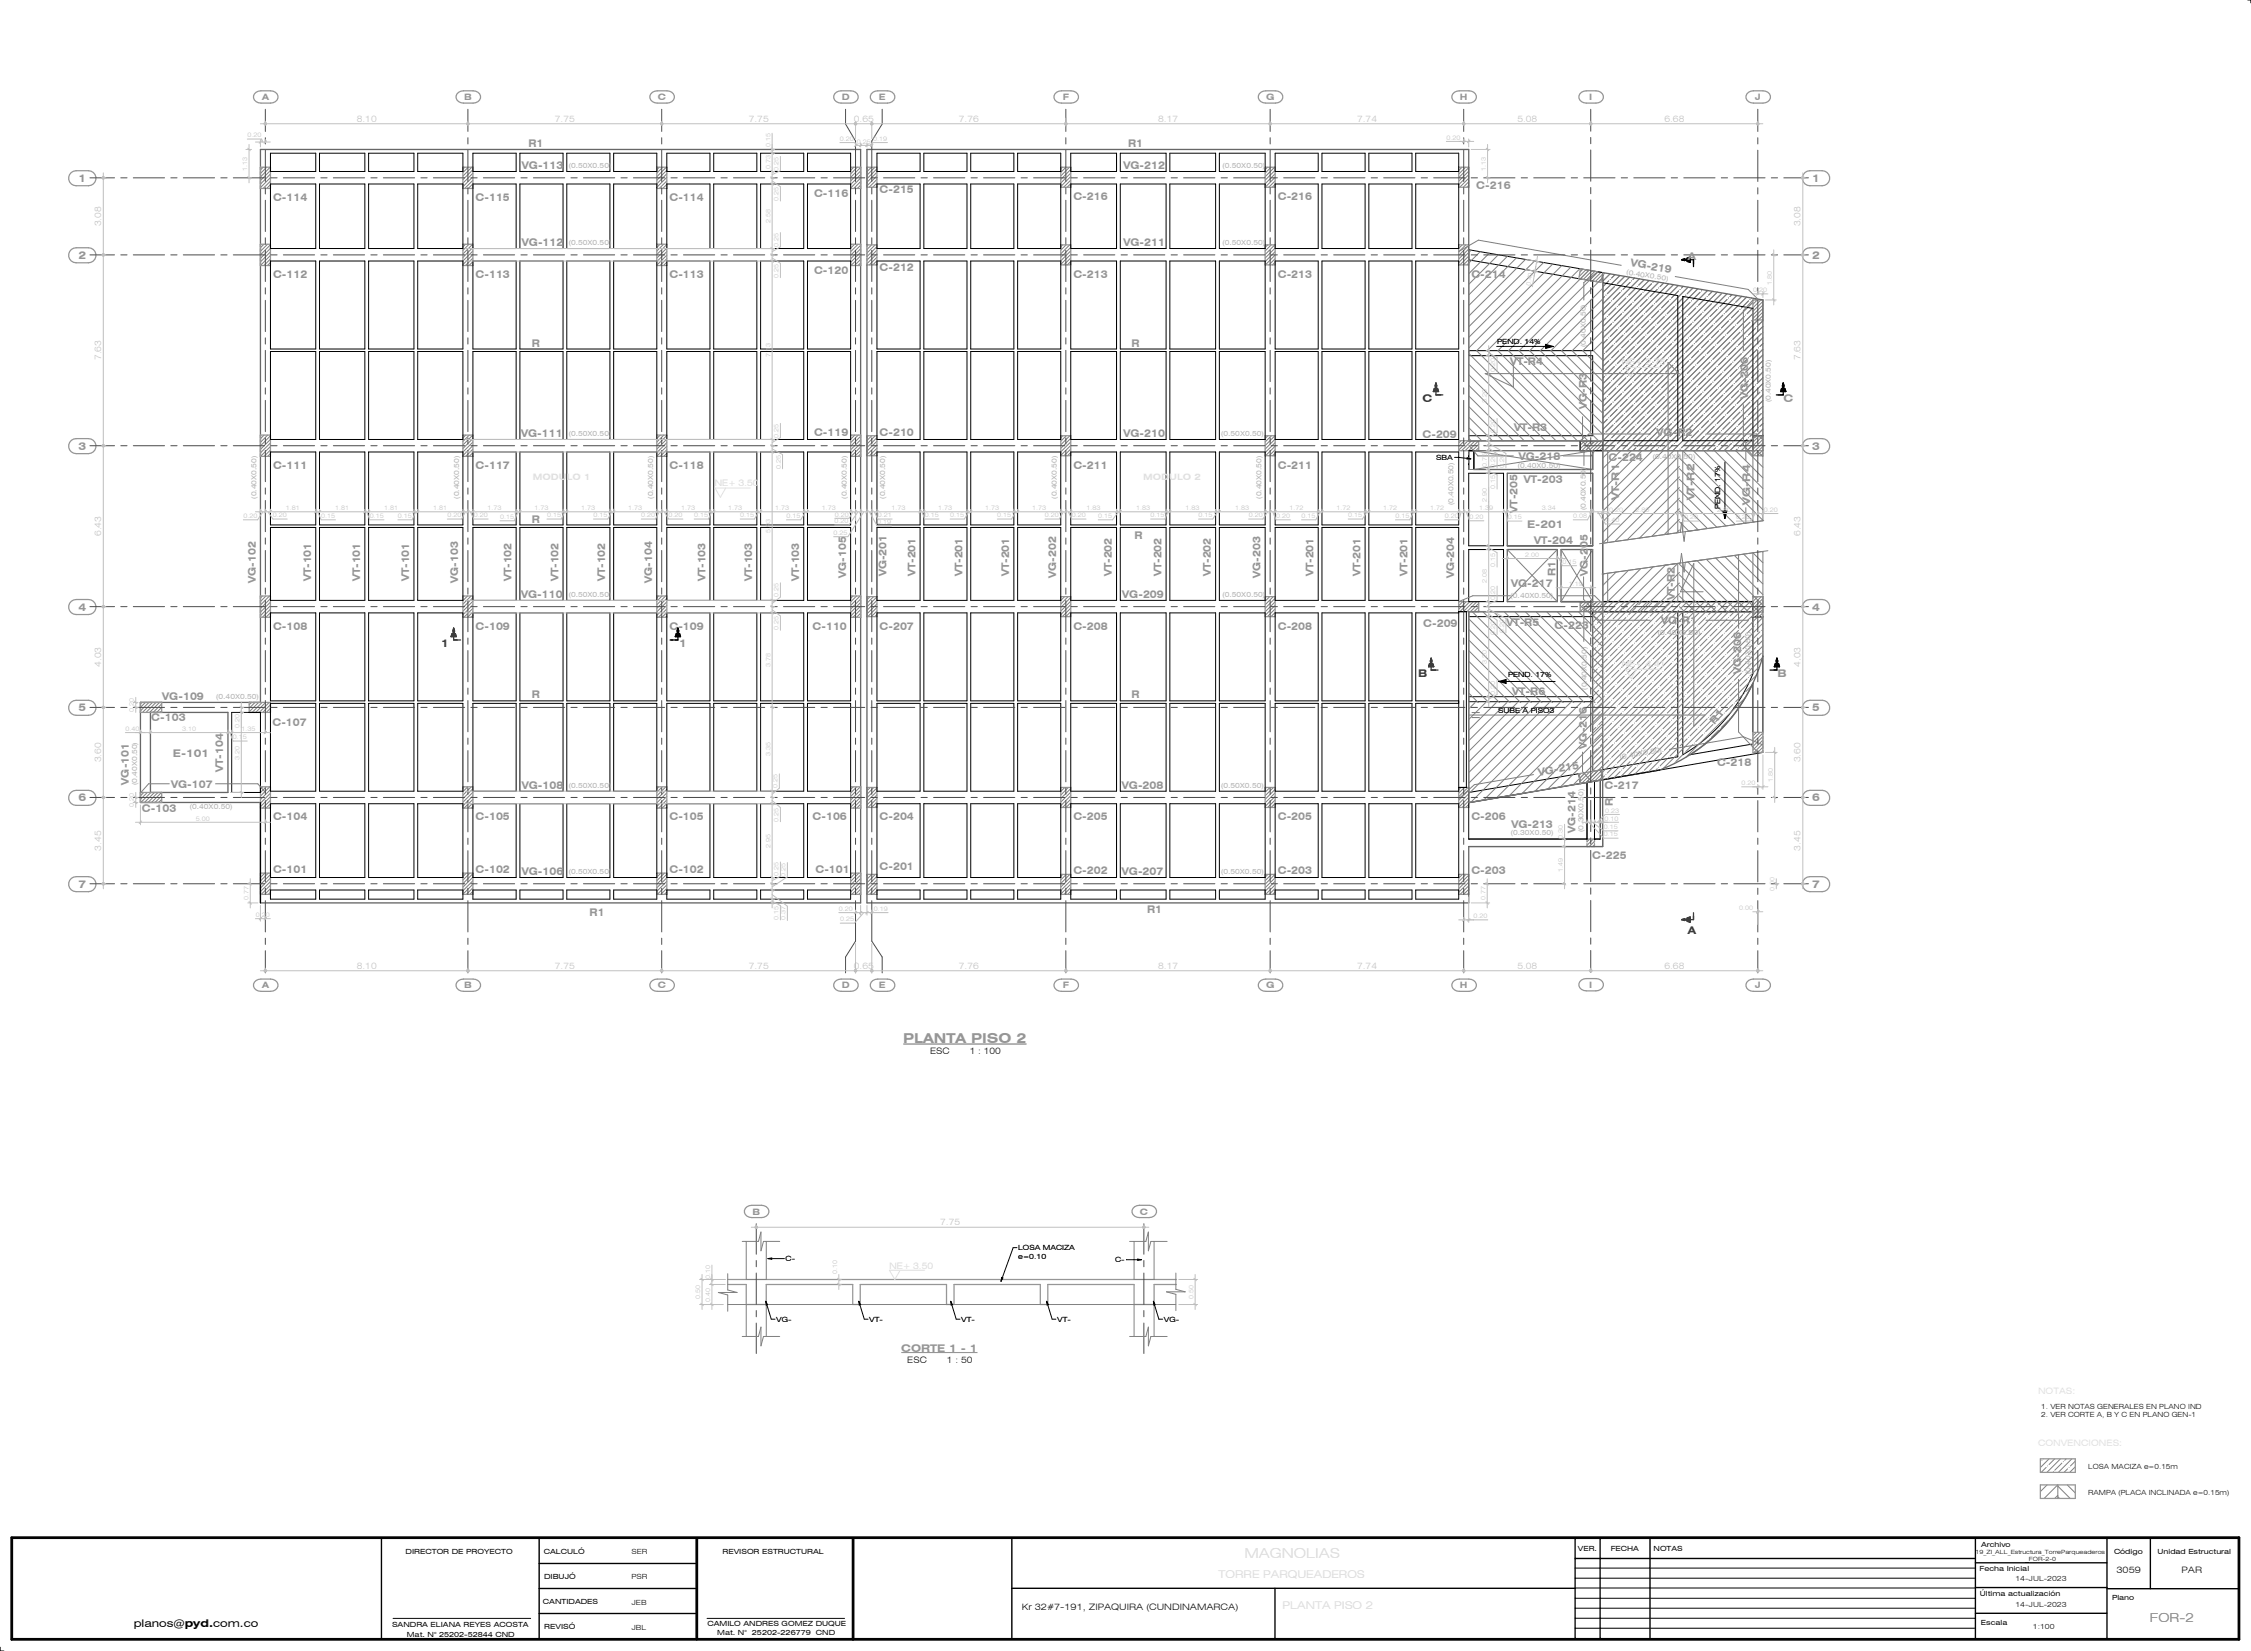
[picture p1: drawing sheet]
<svg xmlns="http://www.w3.org/2000/svg" width="900mm" height="660mm" viewBox="0 0 900 660" stroke-linecap="round" stroke-linejoin="round" font-family="sans-serif">
<defs><g id="words">
<text font-size="5.5" fill="#959595" x="361.2" y="416.8">PLANTA PISO 2</text>
<text font-size="4.9" fill="#959595" x="859.7" y="648.5">FOR-2</text>
<g font-size="4.2" fill="#959595">
<text x="211.3" y="58.8">R1</text>
<text x="451.1" y="58.8">R1</text>
<text x="208.7" y="67.6">VG-113</text>
<text x="449.2" y="67.6">VG-212</text>
<text x="31.3" y="72.7">1</text>
<text x="351.7" y="77.3">C-215</text>
<text x="590.3" y="75.7">C-216</text>
<text x="724.6" y="72.7">1</text>
<text x="109.2" y="80.3">C-114</text>
<text x="190.2" y="80.3">C-115</text>
<text x="267.7" y="80.3">C-114</text>
<text x="325.5" y="78.8">C-116</text>
<text x="429.2" y="80">C-216</text>
<text x="510.9" y="80">C-216</text>
<text x="208.7" y="98.4">VG-112</text>
<text x="449.2" y="98.4">VG-211</text>
<text x="31.3" y="103.5">2</text>
<text x="651.8" y="106.4" transform="rotate(10 651.8 106.4)">VG-219</text>
<text x="674.8" y="104">A</text>
<text x="724.6" y="103.5">2</text>
<text x="109.2" y="111.1">C-112</text>
<text x="190.2" y="111.1">C-113</text>
<text x="267.7" y="111.1">C-113</text>
<text x="325.5" y="109.6">C-120</text>
<text x="351.7" y="108.4">C-212</text>
<text x="429.2" y="111.1">C-213</text>
<text x="510.9" y="111.1">C-213</text>
<text x="588.3" y="111.1">C-214</text>
<text x="212.7" y="138.6">R</text>
<text x="452.5" y="138.6">R</text>
<text x="603.8" y="145.9">VT-R4</text>
<text x="699.1" y="159.5" transform="rotate(-90 699.1 159.5)">VG-206</text>
<text x="713.1" y="160.8">C</text>
<text x="634.6" y="163.6" transform="rotate(-90 634.6 163.6)">VG-R3</text>
<text x="605.4" y="172.3">VT-R3</text>
<text x="31.3" y="179.8">3</text>
<text x="208.4" y="174.7">VG-111</text>
<text x="325.5" y="174.3">C-119</text>
<text x="351.7" y="174.3">C-210</text>
<text x="449.2" y="174.7">VG-210</text>
<text x="568.8" y="175.2">C-209</text>
<text x="662.4" y="174.3">VG-R2</text>
<text x="724.6" y="179.8">3</text>
<text x="607.3" y="183.7">VG-218</text>
<text x="643.2" y="184.1">C-224</text>
<text x="109.2" y="187.3">C-111</text>
<text x="190.2" y="187.3">C-117</text>
<text x="267.7" y="187.3">C-118</text>
<text x="429.2" y="187.3">C-211</text>
<text x="510.9" y="187.3">C-211</text>
<text x="609.4" y="193.2">VT-203</text>
<text x="647.4" y="200.1" transform="rotate(-90 647.4 200.1)">VT-R1</text>
<text x="677.6" y="200.1" transform="rotate(-90 677.6 200.1)">VT-R2</text>
<text x="699.8" y="201.7" transform="rotate(-90 699.8 201.7)">VG-R4</text>
<text x="212.7" y="208.9">R</text>
<text x="606.8" y="205" transform="rotate(-90 606.8 205)">VT-205</text>
<text x="453.7" y="215.4">R</text>
<text x="610.7" y="211.2">E-201</text>
<text x="613.5" y="217.3">VT-204</text>
<text x="102.3" y="233" transform="rotate(-90 102.3 233)">VG-102</text>
<text x="124.4" y="232.4" transform="rotate(-90 124.4 232.4)">VT-101</text>
<text x="144" y="232.4" transform="rotate(-90 144 232.4)">VT-101</text>
<text x="163.7" y="232.4" transform="rotate(-90 163.7 232.4)">VT-101</text>
<text x="183.3" y="233" transform="rotate(-90 183.3 233)">VG-103</text>
<text x="204.5" y="232.4" transform="rotate(-90 204.5 232.4)">VT-102</text>
<text x="223.3" y="232.4" transform="rotate(-90 223.3 232.4)">VT-102</text>
<text x="242" y="232.4" transform="rotate(-90 242 232.4)">VT-102</text>
<text x="260.8" y="233" transform="rotate(-90 260.8 233)">VG-104</text>
<text x="282" y="232.4" transform="rotate(-90 282 232.4)">VT-103</text>
<text x="300.8" y="232.4" transform="rotate(-90 300.8 232.4)">VT-103</text>
<text x="319.5" y="232.4" transform="rotate(-90 319.5 232.4)">VT-103</text>
<text x="338.3" y="231" transform="rotate(-90 338.3 231)">VG-105</text>
<text x="354.4" y="230.4" transform="rotate(-90 354.4 230.4)">VG-201</text>
<text x="366.1" y="230.4" transform="rotate(-90 366.1 230.4)">VT-201</text>
<text x="384.8" y="230.4" transform="rotate(-90 384.8 230.4)">VT-201</text>
<text x="403.6" y="230.4" transform="rotate(-90 403.6 230.4)">VT-201</text>
<text x="422.3" y="231" transform="rotate(-90 422.3 231)">VG-202</text>
<text x="444.6" y="230.4" transform="rotate(-90 444.6 230.4)">VT-202</text>
<text x="464.4" y="230.4" transform="rotate(-90 464.4 230.4)">VT-202</text>
<text x="484.2" y="230.4" transform="rotate(-90 484.2 230.4)">VT-202</text>
<text x="504" y="231" transform="rotate(-90 504 231)">VG-203</text>
<text x="525.3" y="230.4" transform="rotate(-90 525.3 230.4)">VT-201</text>
<text x="544" y="230.5" transform="rotate(-90 544 230.5)">VT-201</text>
<text x="562.8" y="230.4" transform="rotate(-90 562.8 230.4)">VT-201</text>
<text x="581.4" y="231.2" transform="rotate(-90 581.4 231.2)">VG-204</text>
<text x="622" y="230.4" transform="rotate(-90 622 230.4)">R1</text>
<text x="635" y="230.2" transform="rotate(-90 635 230.2)">VG-205</text>
<text x="208.4" y="239">VG-110</text>
<text x="448.8" y="239">VG-209</text>
<text x="604.2" y="234.8">VG-217</text>
<text x="669.7" y="239.8" transform="rotate(-90 669.7 239.8)">VT-R2</text>
<text x="31.3" y="244.1">4</text>
<text x="724.6" y="244.1">4</text>
<text x="109.2" y="251.7">C-108</text>
<text x="190.2" y="251.7">C-109</text>
<text x="267.7" y="251.7">C-109</text>
<text x="324.9" y="251.7">C-110</text>
<text x="351.7" y="251.7">C-207</text>
<text x="429.2" y="251.7">C-208</text>
<text x="510.9" y="251.7">C-208</text>
<text x="569.1" y="250.8">C-209</text>
<text x="602.3" y="250.3">VT-R5</text>
<text x="621.6" y="251.4">C-223</text>
<text x="664.2" y="249.6">VG-R1</text>
<text x="271.6" y="258.8">1</text>
<text x="696.3" y="269.3" transform="rotate(-90 696.3 269.3)">VG-206</text>
<text x="710.8" y="270.8">B</text>
<text x="64.9" y="279.8">VG-109</text>
<text x="212.7" y="279.2">R</text>
<text x="452.5" y="279.2">R</text>
<text x="604.7" y="277.8">VT-R6</text>
<text x="31.3" y="284.4">5</text>
<text x="724.6" y="284.4">5</text>
<text x="60.5" y="288.3">C-103</text>
<text x="109" y="290.1">C-107</text>
<text x="685.5" y="289.6" transform="rotate(-48 685.5 289.6)">R1</text>
<text x="634.6" y="299.3" transform="rotate(-90 634.6 299.3)">VG-216</text>
<text x="69.2" y="302.4">E-101</text>
<text x="89.3" y="308.7" transform="rotate(-90 89.3 308.7)">VT-104</text>
<text x="615.3" y="310.1" transform="rotate(-10 615.3 310.1)">VG-215</text>
<text x="686.6" y="306.1">C-218</text>
<text x="51.5" y="313.6" transform="rotate(-90 51.5 313.6)">VG-101</text>
<text x="68.4" y="314.9">VG-107</text>
<text x="208.6" y="315.3">VG-108</text>
<text x="448.6" y="315.3">VG-208</text>
<text x="641.6" y="315.4">C-217</text>
<text x="31.3" y="320.4">6</text>
<text x="644.9" y="322.4" transform="rotate(-90 644.9 322.4)">R</text>
<text x="724.6" y="320.4">6</text>
<text x="56.8" y="324.8">C-103</text>
<text x="109.2" y="327.9">C-104</text>
<text x="190.2" y="327.9">C-105</text>
<text x="267.7" y="327.9">C-105</text>
<text x="324.9" y="327.9">C-106</text>
<text x="351.7" y="327.9">C-204</text>
<text x="429.2" y="327.9">C-205</text>
<text x="510.9" y="327.9">C-205</text>
<text x="588.3" y="327.9">C-206</text>
<text x="604.3" y="330.8">VG-213</text>
<text x="629.9" y="333" transform="rotate(-90 629.9 333)">VG-214</text>
<text x="351.7" y="347.7">C-201</text>
<text x="636.7" y="343.3">C-225</text>
<text x="109.2" y="349.1">C-101</text>
<text x="190.2" y="349.1">C-102</text>
<text x="208.6" y="349.8">VG-106</text>
<text x="267.7" y="349.1">C-102</text>
<text x="326.1" y="349.1">C-101</text>
<text x="429.2" y="349.2">C-202</text>
<text x="448.6" y="349.8">VG-207</text>
<text x="510.9" y="349.2">C-203</text>
<text x="588.3" y="349.2">C-203</text>
<text x="31.3" y="354.9">7</text>
<text x="724.6" y="354.9">7</text>
<text x="458.7" y="365">R1</text>
<text x="235.7" y="366">R1</text>
<text x="360.4" y="540.3">CORTE 1 - 1</text>
</g>
<g font-size="4.2" fill="#383838">
<text x="568.8" y="160.8">C</text>
<text x="176.5" y="258.8">1</text>
<text x="567" y="270.8">B</text>
<text x="674.8" y="373.3">A</text>
</g>
<text font-size="4.2" x="53.5" y="650.6">planos@pyd.com.co</text>
<g font-size="3.5" fill="#959595">
<text x="104.8" y="40">A</text>
<text x="185.6" y="40">B</text>
<text x="263" y="40">C</text>
<text x="336.6" y="40">D</text>
<text x="351.5" y="40">E</text>
<text x="425" y="40">F</text>
<text x="506.2" y="40">G</text>
<text x="583.8" y="40">H</text>
<text x="635.5" y="40">I</text>
<text x="701.8" y="40">J</text>
<text x="104.8" y="395.1">A</text>
<text x="185.6" y="395.1">B</text>
<text x="263" y="395.1">C</text>
<text x="336.6" y="395.1">D</text>
<text x="351.5" y="395.1">E</text>
<text x="425" y="395.1">F</text>
<text x="506.2" y="395.1">G</text>
<text x="583.8" y="395.1">H</text>
<text x="635.5" y="394.9">I</text>
<text x="701.8" y="395.1">J</text>
<text x="300.9" y="485.6">B</text>
<text x="455.8" y="485.6">C</text>
</g>
<g font-size="3.5" fill="#c0c0c0">
<text x="142.6" y="48.6">8.10</text>
<text x="221.9" y="48.6">7.75</text>
<text x="299.4" y="48.6">7.75</text>
<text x="341.4" y="48.6">0.65</text>
<text x="383.4" y="48.6">7.76</text>
<text x="463.1" y="48.6">8.17</text>
<text x="542.6" y="48.6">7.74</text>
<text x="606.7" y="48.6">5.08</text>
<text x="665.5" y="48.6">6.68</text>
<text x="40.5" y="90.4" transform="rotate(-90 40.5 90.4)">3.08</text>
<text x="720" y="90.4" transform="rotate(-90 720 90.4)">3.08</text>
<text x="40.5" y="144" transform="rotate(-90 40.5 144)">7.63</text>
<text x="720" y="144" transform="rotate(-90 720 144)">7.63</text>
<text x="40.5" y="214.3" transform="rotate(-90 40.5 214.3)">6.43</text>
<text x="720" y="214.3" transform="rotate(-90 720 214.3)">6.43</text>
<text x="40.5" y="266.6" transform="rotate(-90 40.5 266.6)">4.03</text>
<text x="720" y="266.6" transform="rotate(-90 720 266.6)">4.03</text>
<text x="40.5" y="304.7" transform="rotate(-90 40.5 304.7)">3.60</text>
<text x="720" y="304.7" transform="rotate(-90 720 304.7)">3.60</text>
<text x="40.5" y="340" transform="rotate(-90 40.5 340)">3.45</text>
<text x="720" y="340" transform="rotate(-90 720 340)">3.45</text>
<text x="142.6" y="387.2">8.10</text>
<text x="221.9" y="387.2">7.75</text>
<text x="299.4" y="387.2">7.75</text>
<text x="341.4" y="387.2">0.65</text>
<text x="383.4" y="387.2">7.76</text>
<text x="463.1" y="387.2">8.17</text>
<text x="542.6" y="387.2">7.74</text>
<text x="606.7" y="387.2">5.08</text>
<text x="665.5" y="387.2">6.68</text>
<text x="375.9" y="489.7">7.75</text>
</g>
<g font-size="3.5" fill="#e1e1e1">
<text x="648.5" y="146">NE+ 2.75</text>
<text x="213" y="192">MODULO 1</text>
<text x="457.1" y="192">MODULO 2</text>
<text x="285.9" y="194.4">NE+ 3.50</text>
<text x="648.5" y="266.6">NE+ 4.41</text>
</g>
<g font-size="3.5">
<text x="371.9" y="421.3">ESC</text>
<text x="387.7" y="421.3">1 : 100</text>
<text x="362.8" y="544.9">ESC</text>
<text x="378.6" y="544.9">1 : 50</text>
<text x="846.3" y="629">3059</text>
<text x="872.3" y="629">PAR</text>
<text x="408.6" y="643.4">Kr 32#7-191, ZIPAQUIRA (CUNDINAMARCA)</text>
</g>
<g font-size="2.8" fill="#b2b2b2">
<text x="227.4" y="67.1">(0.50X0.50)</text>
<text x="488.9" y="67.1">(0.50X0.50)</text>
<text x="227.4" y="97.9">(0.50X0.50)</text>
<text x="488.9" y="97.9">(0.50X0.50)</text>
<text x="650.2" y="109.6" transform="rotate(10 650.2 109.6)">(0.40X0.50)</text>
<text x="634.1" y="138.7" transform="rotate(-90 634.1 138.7)">(0.40X0.50)</text>
<text x="708.1" y="160.9" transform="rotate(-90 708.1 160.9)">(0.40X0.50)</text>
<text x="227.4" y="174.2">(0.50X0.50)</text>
<text x="488.3" y="174.2">(0.50X0.50)</text>
<text x="660.9" y="183.6">(0.40X0.50)</text>
<text x="606.9" y="187">(0.40X0.50)</text>
<text x="102.6" y="199.3" transform="rotate(-90 102.6 199.3)">(0.40X0.50)</text>
<text x="183.6" y="199.3" transform="rotate(-90 183.6 199.3)">(0.40X0.50)</text>
<text x="261.1" y="199.3" transform="rotate(-90 261.1 199.3)">(0.40X0.50)</text>
<text x="338.6" y="199.3" transform="rotate(-90 338.6 199.3)">(0.40X0.50)</text>
<text x="353.9" y="199.3" transform="rotate(-90 353.9 199.3)">(0.40X0.50)</text>
<text x="422.6" y="199.3" transform="rotate(-90 422.6 199.3)">(0.40X0.50)</text>
<text x="504.4" y="199.3" transform="rotate(-90 504.4 199.3)">(0.40X0.50)</text>
<text x="581.1" y="202" transform="rotate(-90 581.1 202)">(0.40X0.50)</text>
<text x="634.2" y="204" transform="rotate(-90 634.2 204)">(0.40X0.50)</text>
<text x="227.4" y="238.5">(0.50X0.50)</text>
<text x="488.9" y="238.5">(0.50X0.50)</text>
<text x="604.1" y="239">(0.40X0.50)</text>
<text x="662.9" y="253.9">(0.40X0.50)</text>
<text x="700" y="269.5" transform="rotate(-90 700 269.5)">(0.40X0.50)</text>
<text x="634.5" y="275.7" transform="rotate(-90 634.5 275.7)">(0.40X0.50)</text>
<text x="86.5" y="279.3">(0.40X0.50)</text>
<text x="647.9" y="303.6" transform="rotate(-10 647.9 303.6)">(0.40X0.50)</text>
<text x="54.9" y="313.8" transform="rotate(-90 54.9 313.8)">(0.40X0.50)</text>
<text x="227.4" y="314.8">(0.50X0.50)</text>
<text x="488.3" y="314.8">(0.50X0.50)</text>
<text x="75.9" y="323.5">(0.40X0.50)</text>
<text x="604.2" y="334">(0.30X0.50)</text>
<text x="633.1" y="332.5" transform="rotate(-90 633.1 332.5)">(0.30X0.50)</text>
<text x="227.4" y="349.3">(0.50X0.50)</text>
<text x="488.3" y="349.3">(0.50X0.50)</text>
</g>
<g font-size="2.8">
<text x="598.6" y="137.7">PEND. 14%</text>
<text x="574.2" y="183.8">SBA</text>
<text x="687.9" y="203.5" transform="rotate(-90 687.9 203.5)">PEND. 17%</text>
<text x="603" y="270.5">PEND. 17%</text>
<text x="599.1" y="285.2">SUBE A PISO3</text>
<text x="407.1" y="499.7">LOSA MACIZA</text>
<text x="407.1" y="503.1">e= 0.10</text>
<text x="314.1" y="504.1">C-</text>
<text x="445.9" y="504.6">C-</text>
<text x="310.4" y="528.3">VG-</text>
<text x="347.6" y="528.3">VT-</text>
<text x="384.4" y="528.3">VT-</text>
<text x="422.7" y="528.3">VT-</text>
<text x="465.4" y="528.3">VG-</text>
<text x="816.2" y="563.2">1. VER NOTAS GENERALES EN PLANO IND</text>
<text x="816.2" y="566.6">2. VER CORTE A, B Y C EN PLANO GEN-1</text>
<text x="835" y="587.1">LOSA MACIZA e= 0.15m</text>
<text x="835" y="597.5">RAMPA (PLACA INCLINADA e= 0.15m)</text>
<text x="162.2" y="621.1">DIRECTOR DE PROYECTO</text>
<text x="217.4" y="621.1">CALCULÓ</text>
<text x="252.5" y="621.2">SER</text>
<text x="288.9" y="621.1">REVISOR ESTRUCTURAL</text>
<text x="630.9" y="620">VER.</text>
<text x="644.1" y="620">FECHA</text>
<text x="661.2" y="620">NOTAS</text>
<text x="792.1" y="618.5">Archivo</text>
<text x="845.3" y="621">Código</text>
<text x="862.7" y="621">Unidad Estructural</text>
<text x="791.6" y="627.9">Fecha Inicial</text>
<text x="217.6" y="631">DIBUJÓ</text>
<text x="252.5" y="631.1">PSR</text>
<text x="805.9" y="632">14-JUL-2023</text>
<text x="217.1" y="641">CANTIDADES</text>
<text x="252.5" y="641.5">JEB</text>
<text x="791.7" y="638.1">Última actualización</text>
<text x="844.5" y="639.5">Plano</text>
<text x="805.9" y="642.5">14-JUL-2023</text>
<text x="156.8" y="650.5">SANDRA ELIANA REYES ACOSTA</text>
<text x="217.6" y="651">REVISÓ</text>
<text x="252.5" y="651.4">JBL</text>
<text x="282.9" y="650.1">CAMILO ANDRES GOMEZ DUQUE</text>
<text x="286.8" y="653.6">Mat. N°</text>
<text x="300.7" y="653.6">25202-226779</text>
<text x="326.2" y="653.6">CND</text>
<text x="792.1" y="649.5">Escala</text>
<text x="812.9" y="651.2">1:100</text>
<text x="162.7" y="654.2">Mat. N° 25202-52844 CND</text>
</g>
<g font-size="2.5" fill="#c0c0c0">
<text x="308" y="59" transform="rotate(-90 308 59)">0.15</text>
<text x="335.8" y="56.3">0.20</text>
<text x="342.5" y="57.4">0.25</text>
<text x="349.2" y="56.3">0.19</text>
<text x="308" y="67.7" transform="rotate(-90 308 67.7)">0.73</text>
<text x="311.4" y="68.2" transform="rotate(-90 311.4 68.2)">0.25</text>
<text x="311.4" y="80.3" transform="rotate(-90 311.4 80.3)">0.25</text>
<text x="311.4" y="98.7" transform="rotate(-90 311.4 98.7)">0.25</text>
<text x="311.4" y="111" transform="rotate(-90 311.4 111)">0.25</text>
<text x="708.6" y="113.7" transform="rotate(-90 708.6 113.7)">1.80</text>
<text x="612" y="114.5" transform="rotate(-80 612 114.5)">0.40</text>
<text x="701.1" y="116.8">0.20</text>
<text x="308" y="142.9" transform="rotate(-90 308 142.9)">7.13</text>
<text x="597.9" y="148.5" transform="rotate(-90 597.9 148.5)">0.20</text>
<text x="594.6" y="161" transform="rotate(-90 594.6 161)">3.20</text>
<text x="597.9" y="173" transform="rotate(-90 597.9 173)">0.20</text>
<text x="311.4" y="174.9" transform="rotate(-90 311.4 174.9)">0.25</text>
<text x="312.2" y="187.4" transform="rotate(-90 312.2 187.4)">0.25</text>
<text x="594.6" y="186.8" transform="rotate(-90 594.6 186.8)">0.75</text>
<text x="597.9" y="187.1" transform="rotate(-90 597.9 187.1)">0.20</text>
<text x="601.5" y="187" transform="rotate(-90 601.5 187)">0.20</text>
<text x="597.9" y="195.5" transform="rotate(-90 597.9 195.5)">0.15</text>
<text x="591.4" y="203.9">1.39</text>
<text x="594.6" y="200.6" transform="rotate(-90 594.6 200.6)">2.90</text>
<text x="616.5" y="203.9">3.34</text>
<text x="97.3" y="207.1">0.20</text>
<text x="109.1" y="206.8">0.20</text>
<text x="128.5" y="207.1">0.15</text>
<text x="147.8" y="207.1">0.15</text>
<text x="159.1" y="207.1">0.15</text>
<text x="178.9" y="206.8">0.20</text>
<text x="189.5" y="206.8">0.20</text>
<text x="200" y="207.5">0.15</text>
<text x="218.7" y="206.8">0.15</text>
<text x="237.3" y="206.8">0.15</text>
<text x="256.4" y="206.8">0.20</text>
<text x="267.4" y="206.8">0.20</text>
<text x="277.6" y="206.8">0.15</text>
<text x="296" y="206.8">0.15</text>
<text x="314.5" y="207.1">0.15</text>
<text x="333.7" y="209.1">0.20</text>
<text x="333.8" y="206.5">0.20</text>
<text x="350.8" y="209.6">0.19</text>
<text x="351" y="206.8">0.21</text>
<text x="369.8" y="206.8">0.15</text>
<text x="379.9" y="206.8">0.15</text>
<text x="398.8" y="206.8">0.15</text>
<text x="417.8" y="206.8">0.20</text>
<text x="428.6" y="206.8">0.20</text>
<text x="439.2" y="207.1">0.15</text>
<text x="460.1" y="206.8">0.15</text>
<text x="479.2" y="206.8">0.15</text>
<text x="499.3" y="206.8">0.20</text>
<text x="510.3" y="207.1">0.20</text>
<text x="520.4" y="207.1">0.15</text>
<text x="539.1" y="206.8">0.15</text>
<text x="558" y="207.1">0.15</text>
<text x="577.7" y="207.1">0.20</text>
<text x="587.6" y="207.5">0.20</text>
<text x="602.9" y="207.6">0.15</text>
<text x="629.1" y="207.1">0.08</text>
<text x="642" y="208.8">0.40</text>
<text x="643.4" y="204.6">0.20</text>
<text x="654" y="204.6">2.80</text>
<text x="673.4" y="207.6">0.20</text>
<text x="686.6" y="204.6">2.80</text>
<text x="694.3" y="207.6">0.20</text>
<text x="705.3" y="204.6">0.20</text>
<text x="308" y="213.2" transform="rotate(-90 308 213.2)">5.93</text>
<text x="333.3" y="213.8">0.25</text>
<text x="597.9" y="226.6" transform="rotate(-90 597.9 226.6)">0.15</text>
<text x="624.7" y="225.4">0.15</text>
<text x="594.6" y="232.9" transform="rotate(-90 594.6 232.9)">2.08</text>
<text x="311.4" y="238.7" transform="rotate(-90 311.4 238.7)">0.25</text>
<text x="597.9" y="240" transform="rotate(-90 597.9 240)">0.20</text>
<text x="627.3" y="234.2">1.19</text>
<text x="311.4" y="251.9" transform="rotate(-90 311.4 251.9)">0.25</text>
<text x="597.9" y="253.6" transform="rotate(-90 597.9 253.6)">0.20</text>
<text x="601.5" y="252.9" transform="rotate(-90 601.5 252.9)">0.20</text>
<text x="594.6" y="265.3" transform="rotate(-90 594.6 265.3)">3.20</text>
<text x="597.9" y="277.6" transform="rotate(-90 597.9 277.6)">0.20</text>
<text x="53.6" y="284.6" transform="rotate(-90 53.6 284.6)">0.20</text>
<text x="50.1" y="292.1">0.40</text>
<text x="96.5" y="292.1">1.35</text>
<text x="93.2" y="295.5">0.15</text>
<text x="310.9" y="315" transform="rotate(-90 310.9 315)">0.25</text>
<text x="708.9" y="312.6" transform="rotate(-90 708.9 312.6)">1.80</text>
<text x="53.6" y="322.6" transform="rotate(-90 53.6 322.6)">0.20</text>
<text x="311.4" y="328.5" transform="rotate(-90 311.4 328.5)">0.25</text>
<text x="641.5" y="328">0.10</text>
<text x="624.9" y="335.2" transform="rotate(-90 624.9 335.2)">0.30</text>
<text x="641.3" y="331.4">0.15</text>
<text x="641.4" y="334.4">0.15</text>
<text x="311.4" y="350.3" transform="rotate(-90 311.4 350.3)">0.25</text>
<text x="314.2" y="350.5" transform="rotate(-90 314.2 350.5)">0.25</text>
<text x="624.9" y="348.7" transform="rotate(-90 624.9 348.7)">1.49</text>
<text x="709.6" y="356.1" transform="rotate(-90 709.6 356.1)">0.00</text>
<text x="335.4" y="364.1">0.20</text>
<text x="102.3" y="366.5">0.20</text>
<text x="311.4" y="367.7" transform="rotate(-90 311.4 367.7)">0.15</text>
<text x="314.2" y="368" transform="rotate(-90 314.2 368)">0.37</text>
<text x="336" y="368.3">0.25</text>
<text x="284" y="511.4" transform="rotate(-90 284 511.4)">0.10</text>
<text x="284" y="520.3" transform="rotate(-90 284 520.3)">0.40</text>
</g>
<g font-size="2.3">
<text x="790" y="621.1">19_ZI_ALL_Estructura_TorreParqueaderos</text>
<text x="810.1" y="623.9">_FOR-2-0</text>
</g>
</g></defs>
<g fill="none" stroke="#7f7f7f" stroke-width=".4">
<path d="M105.2 66.8l-1.1 1.1M106.6 66.8l-2.5 2.5M108.1 66.8l-4 4M108.1 68.2l-4 4M108.1 69.6l-4 4M108.1 71l-4 4M108.1 72.4l-2.9 2.9M108.1 73.8l-1.5 1.5M108.1 75.2l-.1 .1M185.8 66.8l-.7 .8M187.2 66.8l-2.1 2.2M188.7 66.8l-3.6 3.6"/>
<path d="M189.1 67.8l-4 4M189.1 69.2l-4 4M189.1 70.6l-4 4M189.1 72.1l-3.3 3.2M189.1 73.5l-1.9 1.8M189.1 74.9l-.5 .4M263.6 66.8l-1 1M265 66.8l-2.4 2.4M266.4 66.8l-3.8 3.8M266.6 68.1l-4 4M266.6 69.5l-4 4M266.6 70.9l-4 4"/>
<path d="M266.6 72.3l-3 3M266.6 73.7l-1.6 1.6M266.6 75.1l-.2 .2M341.4 66.8l-1.3 1.3M342.8 66.8l-2.7 2.7M344.1 66.9l-4 4M344.1 68.3l-4 4M344.1 69.8l-4 4M344.1 71.2l-4 4M344.1 72.6l-2.7 2.7M344.1 74l-1.3 1.3M347 66.8l-.3 .4"/>
<path d="M348.5 66.8l-1.8 1.8M349.9 66.8l-3.2 3.3M350.7 73.1l-1.8 1.7M350.7 74.5l-.3 .3M350.7 67.5l-4 4M350.7 68.9l-4 4M350.7 70.3l-4 4M350.7 71.7l-3.2 3.1M424.8 66.8l-.6 .7M426.2 66.8l-2 2.1M427.6 66.8l-3.4 3.5M428.2 72l-2.9 2.8"/>
<path d="M428.2 73.4l-1.5 1.4M428.2 74.8h-.1M428.2 67.8l-4 3.9M428.2 69.2l-4 4M428.2 70.6l-4 4M506.8 66.8l-.9 1M508.3 66.8l-2.4 2.4M509.7 66.8l-3.8 3.8M509.9 68l-4 4M509.9 69.5l-4 4M509.9 70.9l-4 3.9M509.9 72.3l-2.6 2.5"/>
<path d="M509.9 73.7l-1.2 1.1M584.6 66.8l-1.3 1.4M586 66.8l-2.7 2.8M587.3 67l-4 4M587.3 68.4l-4 4M587.3 69.8l-4 4M587.3 71.3l-3.6 3.5M587.3 72.7l-2.2 2.1M587.3 74.1l-.8 .7M105.5 97.6l-1.4 1.4M107 97.6l-2.9 2.8M108.1 97.9l-4 4"/>
<path d="M108.1 99.3l-4 4M186.1 97.6l-1 1.1M187.6 97.6l-2.5 2.5M189 97.6l-3.9 3.9M189.1 98.9l-4 4M263.9 97.6l-1.3 1.3M265.3 97.6l-2.7 2.7M266.6 97.8l-4 4M266.6 99.2l-4 4M340.3 97.6l-.2 .2M341.7 97.6l-1.6 1.6M343.1 97.6l-3 3"/>
<path d="M344.1 98l-4 4M344.1 99.5l-4 4M347.1 97.9l-.4 .4M348.5 97.9l-1.8 1.9M349.9 97.9l-3.2 3.3M350.7 98.6l-4 4M350.7 100l-4 4M424.9 97.9l-.7 .7M426.3 97.9l-2.1 2.1M427.7 97.9l-3.5 3.5M428.2 98.9l-4 4M506.9 97.9l-1 1"/>
<path d="M508.3 97.9l-2.4 2.4M509.7 97.9l-3.8 3.8M509.9 99.2l-4 4M584.7 97.9l-1.4 1.4M586.1 97.9l-2.8 2.8M587.3 98.1l-4 4M587.3 99.5l-4 4M587.4 99.8v76.4h53.4v-67.2M588.2 100l-4.9 5M108.1 100.7l-4 4M108.1 102.1l-4 4M108.1 103.5l-2.6 2.6"/>
<path d="M108.1 104.9l-1.2 1.2M189.1 100.3l-4 4M189.1 101.8l-4 4M189.1 103.2l-3 2.9M189.1 104.6l-1.6 1.5M189.1 106l-.1 .1M266.6 100.6l-4 4M266.6 102l-4 4M266.6 103.4l-2.7 2.7M266.6 104.8l-1.3 1.3M344.1 100.9l-4 4M344.1 102.3l-3.8 3.8"/>
<path d="M344.1 103.7l-2.4 2.4M344.1 105.1l-1 1M350.7 101.4l-4 4M350.7 102.8l-3.1 3.1M350.7 104.2l-1.7 1.7M350.7 105.7l-.3 .2M428.2 100.3l-4 4M428.2 101.7l-4 4M428.2 103.1l-2.8 2.8M428.2 104.5l-1.4 1.4M509.9 100.6l-4 4M509.9 102l-3.9 3.9"/>
<path d="M509.9 103.4l-2.5 2.5M509.9 104.8l-1.1 1.1M583.4 100.5l7.8-4.5 57.1 10.1M587.3 102.4l-3.5 3.5M587.3 103.8l-2.1 2.1M591.9 100.6l-5.3 5.3M595.5 101.2l-8.1 8.2M599.1 101.9l-11.7 11.7M602.7 102.5l-15.3 15.4M606.4 103.1l-19 19M610 103.7l-22.6 22.6M613.6 104.3l-26.2 26.3"/>
<path d="M617.2 104.9l-29.8 29.9M620.9 105.6l-33.5 33.5M624.5 106.2l-34.1 34M628.1 106.8l-33.4 33.4 36 36M631.7 107.4l-32.8 32.8M632.9 107.6l-1.2 1.2M634.1 107.8l-2.6 2.7M635.4 108l-32.2 32.2 36 36M636.6 108.2l-3.5 3.5M637.8 108.4l-3.5 3.5M638.8 108.6l-5.5 4.4v7M639 108.7l-31.6 31.5"/>
<path d="M640.2 108.9l-3.5 3.4M640.7 109.7l-2.8 2.8M640.8 111l-29.1 29.2 29.1 29.2M640.8 115.3l-24.9 24.9 24.9 24.9M640.8 119.5l-20.7 20.7M641 110l-.2 .2M641.6 118.6l-.8 .7M641.6 109.4h.1M642.2 118h-.1M643.3 112.3l-2.5 2.4M643.8 109.5l-3 2.9M643.9 111.7h.1"/>
<path d="M645.6 114.6l-2.9 2.8M645.8 109.8l-1.4 1.3M646.2 114h-.1M647.7 110.1l-6.9 6.9M647.8 116.8l-2.8 2.9M648.4 116.3h.1M649.6 110.6l-2.9 2.8M650.1 119.1l-2.8 2.9M650.7 118.5v.1M651.6 110.8l-10.8 10.8M651.8 112.9l-2.8 2.8M652.4 112.3h.1"/>
<path d="M653.6 111.1l-.6 .6M654.1 115.1l-2.8 2.9M654.7 114.5v.1M655.5 111.5l-14.7 14.6M656.4 117.4l-2.9 2.9M657 116.8h.1M657.4 111.8l-2.1 2.2M658.7 119.7l-2.9 2.9M659.3 119.1h-.1M659.4 112.1l-18.6 18.6M660.4 113.4l-2.9 2.9M661 112.8v.1"/>
<path d="M662.7 115.7l-2.9 2.9M663.3 115.1h-.1M663.3 112.8l-22.5 22.4M664.9 118l-2.8 2.8M665.2 113.1l-1.4 1.5M665.5 117.4h.1M667.2 113.5l-26.4 26.3M667.8 119.7h.1M668.9 114l-2.8 2.8M669.9 110.5l29.1 5.2 3.9 3.9M671.1 114.1l-30.3 30.3M671.2 116.3l-2.8 2.8"/>
<path d="M671.8 115.7h.1M673 114.5l-.6 .6M673.5 118.6l-2.8 2.8M674.1 118h.1M675 114.8l-34.2 34.1M676.9 115.1l-2.3 2.3M678.9 115.5l-38.1 38M679.8 116.8l-2.9 2.9M680.4 116.3h-.1M682.1 119.1l-2.9 2.9M682.7 118.5l-.1 .1M682.8 116.1l-42 42"/>
<path d="M684.7 116.5l-1.5 1.5M686.7 116.8l-45.9 45.8M688.3 117.4l-2.8 2.9M690.6 117.5l-49.8 49.7M690.6 119.7l-2.8 2.9M691.2 119.1h.1M692.5 117.8l-.7 .8M694.5 118.1l-53.7 53.6M696.4 118.5l-2.4 2.3M698.4 118.8l-57.6 57.5M699.8 119.7h-.1M700.3 119.1h.1"/>
<path d="M700.9 119.9l-3.8 4.2v16.2M701.3 119.9l-.4 .3M702.3 119.4l-.5 .5M702.7 119.9l-1.8 1.8M704.2 119.8l-5.6 5.6M640.8 123.8l-16.4 16.4 16.4 16.5M640.8 128l-12.2 12.2M640.8 136.5l-3.7 3.7M640.8 132.2l-7.9 8 7.9 8M641 132.8h.1M642.1 127.1l-1.3 1.3M642.7 135.7l-1.9 1.8"/>
<path d="M642.7 126.5h.1M643.3 135.1h.1M643.9 120.8l-2.9 2.9M644.4 129.4l-2.8 2.8M644.4 120.2v.1M645 137.9l-2.9 2.9M645 128.8h.1M645.6 137.4h.1M646.1 123.1l-2.8 2.9M646.7 131.7l-2.8 2.8M646.7 122.5v.1M647.3 131.1h.1"/>
<path d="M647.9 139.6l-.1 .1M648.4 125.4l-2.8 2.9M649 134l-2.9 2.8M649 124.8h.1M649.6 133.4h.1M650.7 127.7l-2.9 2.8M651.3 136.2l-2.9 2.9M651.3 127.1h.1M651.9 135.6l-.1 .1M652.4 121.4l-2.8 2.9M653 130l-2.9 2.8M653 120.8h.1"/>
<path d="M653.5 138.5l-2.8 2.9M653.6 129.4h-.1M654.1 137.9h.1M654.7 123.7l-2.9 2.8M655.3 132.2l-2.9 2.9M655.3 123.1h.1M655.8 131.7h.1M657 126l-2.9 2.8M657.5 134.5l-2.8 2.9M657.6 125.4h-.1M658.1 133.9v.1M659.2 128.3l-2.8 2.8"/>
<path d="M659.8 136.8l-2.8 2.9M659.8 127.7h.1M660.4 136.2h.1M661 122l-2.9 2.8M661.5 130.5l-2.8 2.9M661.6 121.4h-.1M662.1 139.1l-2.9 2.8M662.1 129.9v.1M662.7 138.5h.1M663.2 124.3l-2.8 2.8M663.8 132.8l-2.8 2.9M663.8 123.7h.1"/>
<path d="M664.4 132.2h.1M665.5 126.5l-2.8 2.9M666.1 135.1l-2.9 2.8M666.1 125.9v.1M666.7 134.5h.1M667.2 120.3l-2.8 2.8M667.8 128.8l-2.9 2.9M668.4 137.4l-2.9 2.8M668.4 128.2v.1M669 136.8h-.1M669.5 122.6l-2.8 2.8M670.1 131.1l-2.9 2.9"/>
<path d="M670.1 122h.1M670.7 139.7l-2.9 2.8M670.7 130.5h.1M671.2 139.1h.1M671.8 124.8l-2.9 2.9M672.4 133.4l-2.9 2.8M672.4 124.2v.1M673 132.8h-.1M674.1 127.1l-2.9 2.9M674.6 135.7l-2.8 2.8M674.7 126.5h-.1M675.2 135.1h.1"/>
<path d="M675.8 120.8l-2.9 2.9M676.4 129.4l-2.9 2.8M676.4 120.2v.1M676.9 137.9l-2.8 2.9M676.9 128.8h.1M677.5 137.4h.1M678.1 123.1l-2.9 2.9M678.6 131.7l-2.8 2.8M678.7 122.5l-.1 .1M679.2 131.1h.1M679.8 139.6v.1M680.3 125.4l-2.8 2.9"/>
<path d="M680.9 134l-2.8 2.8M680.9 124.8h.1M681.5 133.4h.1M682.6 127.7l-2.8 2.8M683.2 136.2l-2.9 2.9M683.2 127.1h.1M683.8 135.6v.1M684.3 121.4l-2.8 2.9M684.9 130l-2.8 2.8M684.9 120.8h.1M685.5 138.5l-2.9 2.9M685.5 129.4h.1"/>
<path d="M686.1 137.9h-.1M686.6 123.7l-2.8 2.8M687.2 132.2l-2.9 2.9M687.2 123.1h.1M687.8 131.7h.1M688.9 126l-2.9 2.8M689.5 134.5l-2.9 2.9M689.5 125.4h.1M690.1 133.9l-.1 .1M691.2 128.3l-2.9 2.8M691.8 136.8l-2.9 2.9M691.8 127.7h.1"/>
<path d="M692.3 136.2h.1M692.9 122l-2.9 2.8M693.5 130.5l-2.9 2.9M693.5 121.4h.1M694 139.1l-2.8 2.8M694.1 129.9l-.1 .1M694.6 138.5h.1M695.2 124.3l-2.9 2.8M695.7 132.8l-2.8 2.9M695.8 123.7h-.1M696.3 132.2h.1M697.5 126.5l-2.9 2.9"/>
<path d="M698 135.1l-2.8 2.8M698 125.9v.1M698.6 134.5h.1M699.2 120.3l-2.9 2.8M699.7 128.8l-2.8 2.9M700.3 137.4l-2.8 2.8M700.3 128.2v.1M700.9 136.8h.1M700.9 120.8l-59.4 59.4M700.9 125.4l-54.8 54.8M700.9 127.6v.1M702 131.1l-2.8 2.9"/>
<path d="M702.6 139.7l-2.9 2.8M702.6 130.5h.1M702.9 127.9l-52.2 52.3M703.2 139.1h.1M704.3 133.4l-2.9 2.8M704.9 132.8h.1M704.9 120.5l-4 4M704.9 121.9l-4 4M704.9 123.3l-4 4M704.9 124.7l-3.2 3.2M704.9 126.1l-1.7 1.8M704.9 127.6l-.3 .3"/>
<path d="M704.9 130.5l-49.7 49.7M704.9 135l-45.1 45.2M704.9 139.6l-40.6 40.6M704.9 128.2l-1.7 1.8M704.9 137.3l-1.2 1.2M587.4 158.3l17.8 17.9M587.4 154.1l22.1 22.1M587.4 149.8l26.3 26.4M587.4 145.6l30.5 30.6M587.4 141.3l34.8 34.9M590.5 140.2l35.9 36M599 140.2l35.9 36"/>
<path d="M605.1 145.6v9.1l-11.2-5.3h77.5l-4.4-4.5v68.6M607.4 140.2l33.4 33.4M620.2 140.2l20.6 20.7M628.7 140.2l12.1 12.2M637.1 140.2l3.7 3.7M641 141.9l-.2 .2M641.6 150.5l-.8 .7M641.6 141.3v.1M642.1 159l-1.3 1.3M642.2 149.9h-.1M642.7 158.5h.1M643.3 144.2l-2.5 2.5"/>
<path d="M643.9 152.8l-2.9 2.8M643.9 143.6h.1M644.4 152.2h.1M645.6 146.5l-2.9 2.9M646.1 155.1l-2.8 2.8M646.2 145.9h-.1M646.7 154.5h.1M647.3 140.2l-2.9 2.9M647.8 148.8l-2.8 2.8M648.4 157.3l-2.8 2.9M648.4 148.2h.1M649 156.7v.1"/>
<path d="M649.6 142.5l-2.9 2.9M650.1 151.1l-2.8 2.8M650.1 141.9h.1M650.7 159.6l-2.9 2.9M650.7 150.5h.1M651.3 159h.1M651.8 144.8l-2.8 2.8M652.4 153.3l-2.8 2.9M652.4 144.2h.1M653 152.7v.1M654.1 147.1l-2.8 2.8M654.7 155.6l-2.9 2.9"/>
<path d="M654.7 146.5h.1M655.3 155v.1M655.8 140.8l-2.8 2.8M656.4 149.4l-2.9 2.8M656.4 140.2h.1M657 157.9l-2.9 2.9M657 148.8h.1M657.6 157.3h-.1M658.1 143.1l-2.8 2.8M658.7 151.6l-2.9 2.9M658.7 142.5h.1M659.3 151l-.1 .1"/>
<path d="M659.8 159.6h.1M660.4 145.4l-2.9 2.8M661 153.9l-2.9 2.9M661 144.8h.1M661.6 153.3h-.1M662.7 147.6l-2.9 2.9M663.2 156.2l-2.8 2.8M663.3 147l-.1 .1M663.8 155.6h.1M664.4 141.4l-2.9 2.8M664.9 149.9l-2.8 2.9M665 140.8h-.1"/>
<path d="M665.5 158.5l-2.8 2.8M665.5 149.3v.1M666.1 157.9h.1M666.7 143.6l-2.9 2.9M667.2 152.2l-2.8 2.9M667.3 143.1h-.1M667.8 151.6h.1M668.9 145.9l-2.8 2.9M669.5 154.5l-2.8 2.8M669.5 145.3v.1M670.1 153.9h.1M671.2 148.2l-2.8 2.9"/>
<path d="M671.8 156.8l-2.9 2.8M671.8 147.6h.1M672.4 156.2h.1M672.9 141.9l-2.8 2.9M673.5 150.5l-2.8 2.8M673.5 141.3v.1M674.1 159l-2.9 2.9M674.1 149.9h.1M674.7 158.5h-.1M675.2 144.2l-2.8 2.9M675.8 152.8l-2.9 2.8M675.8 143.6h.1"/>
<path d="M676.4 152.2h.1M677.5 146.5l-2.9 2.9M678.1 155.1l-2.9 2.8M678.1 145.9h.1M678.7 154.5h-.1M679.2 140.2l-2.8 2.9M679.8 148.8l-2.9 2.8M680.3 157.3l-2.8 2.9M680.4 148.2h-.1M680.9 156.7v.1M681.5 142.5l-2.9 2.9M682.1 151.1l-2.9 2.8"/>
<path d="M682.1 141.9h.1M682.6 159.6l-2.8 2.9M682.7 150.5h-.1M683.2 159h.1M683.8 144.8l-2.9 2.8M684.3 153.3l-2.8 2.9M684.4 144.2h-.1M684.9 152.7v.1M686 147.1l-2.8 2.8M686.6 155.6l-2.8 2.9M686.6 146.5h.1M687.2 155v.1"/>
<path d="M687.8 140.8l-2.9 2.8M688.3 149.4l-2.8 2.8M688.4 140.2h-.1M688.9 157.9l-2.9 2.9M688.9 148.8h.1M689.5 157.3h.1M690 143.1l-2.8 2.8M690.6 151.6l-2.8 2.9M690.6 142.5h.1M691.2 151v.1M691.8 159.6h.1M692.3 145.4l-2.8 2.8"/>
<path d="M692.9 153.9l-2.9 2.9M692.9 144.8h.1M693.5 153.3h.1M694.6 147.6l-2.8 2.9M695.2 156.2l-2.9 2.8M695.2 147v.1M695.8 155.6h-.1M696.3 141.4l-2.8 2.8M696.9 149.9l-2.9 2.9M696.9 140.8h.1M697.5 158.5l-2.9 2.8M697.5 149.3v.1"/>
<path d="M698 157.9h.1M698.6 143.6l-2.9 2.9M699.2 152.2l-2.9 2.9M699.2 143.1h.1M699.8 151.6h-.1M700.9 145.9l-2.9 2.9M701.4 154.5l-2.8 2.8M701.5 145.3l-.1 .1M702 153.9h.1M703.2 148.2l-2.9 2.9M703.7 156.8l-2.8 2.8M703.7 147.6h.1"/>
<path d="M704.3 156.2h.1M704.9 141.9l-2.9 2.9M704.9 144.2l-36 36M704.9 148.7l-31.4 31.5M704.9 153.3l-26.9 26.9M704.9 157.8l-22.3 22.4M704.9 146.4l-.6 .7M704.9 151l-2.3 2.3M704.9 155.6h.1M104.2 173.9l-.1 .1M105.6 173.9l-1.5 1.5M107 173.9l-2.9 2.9"/>
<path d="M108.1 174.2l-4 4M108.1 175.6l-4 4M108.1 177.1l-4 4M108.1 178.5l-3.9 3.9M108.1 179.9l-2.5 2.5M186.2 173.9l-1.1 1.2M187.6 173.9l-2.5 2.6M189 173.9l-3.9 4M189.1 175.3l-4 4M189.1 176.7l-4 4M189.1 178.1l-4 4M189.1 179.5l-2.9 2.9"/>
<path d="M264 173.9l-1.4 1.4M265.4 173.9l-2.8 2.8M266.6 174.1l-4 4M266.6 175.5l-4 4M266.6 176.9l-4 4M266.6 178.4l-4 4M266.6 179.8l-2.6 2.6M340.4 173.9l-.3 .3M341.8 173.9l-1.7 1.7M343.2 173.9l-3.1 3.1M344.1 174.4l-4 4M344.1 175.8l-4 4"/>
<path d="M344.1 177.2l-4 4M344.1 178.6l-3.8 3.8M347.2 174.2l-.5 .5M348.6 174.2l-1.9 1.9M350 174.2l-3.3 3.3M350.7 174.9l-4 4M350.7 176.4l-4 4M350.7 177.8l-4 4M350.7 179.2l-3 3M425 174.2l-.8 .8M426.4 174.2l-2.2 2.2M427.8 174.2l-3.6 3.6"/>
<path d="M428.2 175.2l-4 4M428.2 176.6l-4 4M428.2 178.1l-4 4M428.2 179.5l-2.8 2.7M507 174.2l-1.1 1.1M508.4 174.2l-2.5 2.5M509.8 174.2l-3.9 3.9M509.9 175.5l-4 4M509.9 176.9l-4 4M509.9 178.3l-3.8 3.9M509.9 179.8l-2.4 2.4M584.2 176.2l-.9 .9"/>
<path d="M585.6 176.2l-2.3 2.3M587 176.2l-3.7 3.7M587.4 175.3l.8 .9M587.4 171l5.1 5.2M587.4 166.8l9.3 9.4M587.4 162.6l13.6 13.6M587.4 178l3.5 4.2h14.2M588.4 176.2l-4 4M589.8 176.2l-4 4M591.2 176.2l-4 4 .1 1.6M591.3 177.6l-2.6 2.6M591.3 179l-1.2 1.2"/>
<path d="M632.3 176.2l-.4 .4M632.8 166.6v9.8l3.6 4M633.7 176.2l-1.8 1.8M635.1 176.2l-3.2 3.2M636.5 176.2l-4 4M637.6 176.2l-4.2 4.7v5.2M637.9 176.2l-4 4M639.3 176.2l-4 4M640.7 176.2l-4 4M640.8 177.5l-2.6 2.7M640.8 178.9l-1.2 1.3M641 173.9l-.2 .1"/>
<path d="M641 164.7h.1M641.6 173.3h.1M642.7 167.6l-1.9 1.9M643.3 176.2l-2.5 2.4M643.3 167h.1M643.9 175.6h.1M644.4 161.3l-2.8 2.9M645 169.9l-2.9 2.8M645 160.7v.1M645.6 178.4l-4.8 4.7M645.6 169.3h.1M646.2 177.8l-.1 .1"/>
<path d="M646.7 163.6l-2.8 2.9M647.3 172.2l-2.9 2.8M647.3 163h.1M647.9 171.6h-.1M649 165.9l-2.9 2.8M649.6 174.4l-2.9 2.9M649.6 165.3h.1M650.1 173.8v.1M651.3 168.2l-2.9 2.8M651.8 176.7l-2.8 2.9M651.9 167.6h-.1M652.4 176.1v.1"/>
<path d="M653 161.9l-2.9 2.8M653.5 170.4l-2.8 2.9M653.6 161.3h-.1M654.1 179l-1.2 1.2M654.1 169.9h.1M654.7 178.4h.1M655.3 164.2l-2.9 2.8M655.8 172.7l-2.8 2.9M655.8 163.6h.1M656.4 172.1v.1M657.5 166.5l-2.8 2.8M658.1 175l-2.8 2.9"/>
<path d="M658.1 165.9h.1M658.7 174.4h.1M659.2 160.2l-2.8 2.8M659.8 168.7l-2.8 2.9M659.9 173.5h-24.6l-3.4 2.7M660.4 177.3l-2.9 2.8M660.4 168.1v.1M661 176.7h.1M661.5 162.5l-2.8 2.8M662.1 171l-2.9 2.9M662.1 161.9h.1M662.7 179.6l-.6 .6"/>
<path d="M662.7 170.4h.1M663.3 179h-.1M663.8 164.7l-2.8 2.9M664.4 173.3l-2.9 2.9M664.4 164.2h.1M665 172.7h-.1M666.1 167l-2.9 2.9M666.7 175.6l-2.9 2.8M666.7 166.4v.1M667.3 175h-.1M667.8 160.8l-2.9 2.8M668.4 169.3l-2.9 2.9"/>
<path d="M668.4 160.2h.1M668.9 177.9l-2.3 2.3M669 168.7h-.1M669.5 177.3h.1M670.1 163l-2.9 2.9M670.7 171.6l-2.9 2.8M670.7 162.4v.1M671.2 171h.1M671.8 179.5v.1M672.4 165.3l-2.9 2.9M672.9 173.9l-2.8 2.8M673 164.7h-.1"/>
<path d="M673.5 173.3h.1M674.6 167.6l-2.8 2.8M675.2 176.2l-2.8 2.8M675.2 167h.1M675.8 175.6h.1M676.4 161.3l-2.9 2.9M676.9 169.9l-2.8 2.8M676.9 160.7v.1M677.5 178.4l-1.8 1.8M677.5 169.3h.1M678.1 177.8v.1M678.6 163.6l-2.8 2.9"/>
<path d="M679.2 172.2l-2.8 2.8M679.2 163h.1M679.8 171.6h.1M680.9 165.9l-2.8 2.8M681.5 174.4l-2.9 2.9M681.5 165.3h.1M682.1 173.8v.1M682.2 173.5h20.2l2.5 2.2M683.2 168.2l-2.9 2.8M683.8 176.7l-2.9 2.9M683.8 167.6h.1M684.4 176.1l-.1 .1"/>
<path d="M684.9 161.9l-2.8 2.8M685.5 170.4l-2.9 2.9M685.5 161.3h.1M686 179l-1.1 1.2M686.1 169.9h-.1M686.6 178.4h.1M687.2 164.2l-2.9 2.8M687.8 172.7l-2.9 2.9M687.8 163.6h.1M688.4 172.1l-.1 .1M689.5 166.5l-2.9 2.8M690 175l-2.8 2.9"/>
<path d="M690.1 165.9h-.1M690.6 174.4h.1M691.2 160.2l-2.9 2.8M691.8 168.7l-2.9 2.9M692.3 177.3l-2.8 2.8M692.3 168.1v.1M692.9 176.7h.1M693.5 162.5l-2.9 2.8M694 171l-2.8 2.9M694.1 161.9h-.1M694.6 179.6l-.6 .6M694.6 170.4h.1"/>
<path d="M695.2 179h.1M695.7 164.7l-2.8 2.9M696.3 173.3l-2.8 2.9M696.3 164.2h.1M696.9 172.7h.1M697.1 161.8v16.1l3.8 4.3M698 167l-2.8 2.9M698.6 175.6l-2.9 2.8M698.6 166.4v.1M699.2 175h.1M699.7 160.8l-2.8 2.8M700.3 169.3l-2.8 2.9"/>
<path d="M700.3 160.2h.1M700.9 177.9l-2.3 2.3M700.9 168.7h.1M700.9 175.5l-4.6 4.7M702 163l-2.8 2.9M702.1 174.2l-1.2 1.2M702.6 171.6l-2.9 2.8M702.6 162.4v.1M702.9 174.2l-4.8 2.8v7.1M703.2 171h.1M703.6 174.2l-2.7 2.6M704.3 165.3l-2.9 2.9"/>
<path d="M704.9 173.9l-.3 .3M704.9 164.7h.1M704.9 174.2l-4 4M704.9 175.6l-4 4M704.9 177.1l-4 4M704.9 178.5l-3.7 3.7M704.9 179.9l-2.3 2.3M704.9 162.4l-17.7 17.8M704.9 167l-13.2 13.2M704.9 171.5l-2.6 2.7M704.9 160.1l-1.7 1.8M704.9 169.3l-1.2 1.1"/>
<path d="M108.1 181.3l-1.1 1.1M189.1 181l-1.5 1.4M189.1 182.4h-.1M266.6 181.2l-1.2 1.2M344.1 180.1l-2.3 2.3M344.1 181.5l-.9 .9M350.7 180.6l-1.6 1.6M350.7 182l-.2 .2M428.2 180.9l-1.3 1.3M509.9 181.2l-1 1M587.3 182.9v2.1M589.4 180.2l47.4 7.5"/>
<path d="M636.8 180.2l-47.4 7.5h-2.1v-1.7M637.6 180.2l-1.3 2h-11.2M642.8 180.2v36.7M648.1 180.2l-7.3 7.2M648.4 180.1h.1M652.3 180.2l-11.5 11.4M656.5 180.2l-15.7 15.7M660.8 180.2l-20 19.9M665 180.2l-24.2 24.2M669.3 180.2l-28.5 28.4M670.9 180.2v32.7M671.2 180.1v.1"/>
<path d="M671.5 186.4l-30.7 30.7v-36.9h64.1v28M671.5 190.6l-25.8 25.9M671.5 194.9l-20.9 20.9M671.5 182.2l-30.7 30.6M671.5 199.1l-15.9 16M671.5 195.8l15 15M671.5 191.6l18.7 18.6M671.5 187.3l22.4 22.4M671.5 183.1l26.1 26.1M677.1 180.2l27.8 27.8M680.4 180.1h-.1M681.3 180.2l23.6 23.6"/>
<path d="M685.6 180.2l19.3 19.3M689.8 180.2l15.1 15.1M694.1 180.2l10.8 10.8M698.3 180.2l6.6 6.6M700.8 180.2l.1 28.5M702.6 180.2l2.3 2.3M704.9 181.3l-.9 .9M602.7 219.7l20 20.8M622.7 219.7l-20 20.5M624.2 219.7l12.6 20.8M636.8 219.7l-12.6 20.8M671.5 203.4l-11 11"/>
<path d="M671.5 207.6l-6.1 6.1M671.5 211.9l-1.1 1.1M671.5 212.8h.1M671.5 208.6l3.8 3.7M671.5 204.3l7.5 7.5M671.5 200.1l11.2 11.2M698.1 202.9v6.2M701.3 208.7l-28.4-28.5v32.5M705.2 208.1l-65.6 9.2M104.9 238.2l-.8 .8M106.3 238.2l-2.2 2.3M107.8 238.2l-3.7 3.7"/>
<path d="M108.1 239.3l-4 4M185.5 238.2l-.4 .5M187 238.2l-1.9 1.9M188.4 238.2l-3.3 3.3M189.1 238.9l-4 4M263.3 238.2l-.7 .7M264.7 238.2l-2.1 2.1M266.1 238.2l-3.5 3.6M266.6 239.2l-4 4M341.1 238.2l-1 1M342.5 238.2l-2.4 2.4M343.9 238.2l-3.8 3.8"/>
<path d="M344.1 239.5l-4 4M347.9 238.5l-1.2 1.3M349.3 238.5l-2.6 2.7M350.7 238.6l-4 4M350.7 240l-4 4M424.3 238.5l-.1 .1M425.7 238.5l-1.5 1.5M427.1 238.5l-2.9 2.9M428.2 238.9l-4 4M506.3 238.5l-.4 .4M507.7 238.5l-1.8 1.8M509.1 238.5l-3.2 3.2"/>
<path d="M509.9 239.2l-4 4M603.9 238.1h-15l-5.6 2.4M622.7 238.1h14.9l3.2 3.2M633.2 230.6v9l4.4 4.9M640.8 229.4v82.3l-53.4 9.1v-76.3h53.4M641.3 229.4l-.5 .4M642.8 229.2v11.5M646.2 228.7l-5.4 5.4M651.2 228l-10.4 10.3M656.1 227.3l-19.3 19.1M661 226.6l-18.1 18.1M666 225.9l-18.8 18.8"/>
<path d="M671.5 228.8l-15.8 15.9M671.5 233.1l-11.6 11.6M671.5 237.3l-7.3 7.4M671.5 238.3l6.5 6.4M671.5 234l10.7 10.7M671.5 229.8l15 14.9M671.5 225.5l19.2 19.2M672.9 224.9v15.6M674.9 224.6l20 20.1M678.6 224.1l20.6 20.6M681 236.6h-9.1l5.4-11.3v64.9l4.4-4.4h-94.3M682.3 223.6l21.1 21.1"/>
<path d="M686.1 223.1l18.8 18.8M689.8 222.6l15.1 15.1M693.5 222l11.4 11.5M695.2 221.8v29.3M697.2 221.5l7.7 7.7M701.5 238.5l-.6 .5M702.9 238.5l-2 1.9M704.3 238.5l-3.4 3.4M704.7 220.5l.2 .2M704.9 239.3l-4 4M704.9 225l-4-4v17.5M704.9 220.4v24.3h-64.1"/>
<path d="M706.9 220.1l-66.3 9.4M108.1 240.7l-4 4M108.1 242.1l-4 4M108.1 243.5l-3.2 3.2M108.1 244.9l-1.8 1.8M108.1 246.4l-.4 .3M189.1 240.3l-4 4M189.1 241.8l-4 4M189.1 243.2l-3.6 3.5M189.1 244.6l-2.2 2.1M189.1 246l-.7 .7M266.6 240.6l-4 4"/>
<path d="M266.6 242l-4 4M266.6 243.4l-3.3 3.3M266.6 244.8l-1.9 1.9M266.6 246.2l-.5 .5M344.1 240.9l-4 4M344.1 242.3l-4 4M344.1 243.7l-3 3M344.1 245.1l-1.6 1.6M344.1 246.5l-.2 .2M350.7 241.4l-4 4M350.7 242.8l-3.7 3.7M350.7 244.2l-2.3 2.3"/>
<path d="M350.7 245.7l-.9 .8M428.2 240.3l-4 4M428.2 241.7l-4 4M428.2 243.1l-3.4 3.4M428.2 244.5l-2 2M428.2 245.9l-.6 .6M509.9 240.6l-4 4M509.9 242l-4 4M509.9 243.4l-3.1 3.1M509.9 244.8l-1.7 1.7M509.9 246.2l-.3 .3M583.5 240.5l-.2 .2"/>
<path d="M584.9 240.5l-1.6 1.6M586.3 240.5l-3 3M587.4 255.9l24.9 25M587.4 251.6l29.2 29.3M587.4 247.4l33.4 33.5M587.7 240.5l-4 4M588.7 244.5l36.4 36.4M589.2 240.5l-4 4M590.6 240.5l-4 4M591.3 241.2l-3.3 3.3M591.3 242.6l-1.9 1.9M591.3 244l-.5 .5"/>
<path d="M592.9 244.5l36.4 36.4M597.2 244.5l36.4 36.4M601.4 244.5l36.4 36.4M605.7 244.5l35.1 35.2M609.9 244.5l30.9 30.9M614.1 244.5l26.7 26.7M618.4 244.5l22.4 22.5M622.6 244.5l18.2 18.2M626.9 244.5l13.9 14M631.1 244.5l9.7 9.7M631.9 242.1l7.6 5.8h20.4M633 240.5l-1.1 1.1"/>
<path d="M634.4 240.5l-2.5 2.6M635.4 244.5l5.4 5.5M635.8 240.5l-3.9 4M637.2 240.5l-4 4M637.6 250.3l-.8 .7M638.1 258.8l-1.3 1.3M638.2 249.7h-.1M638.6 240.5l-4 4M638.7 258.2v.1M638.8 240.5l-5.5 3.3v12.6M639.6 244.5l1.2 1.3M639.9 252.6l-2.9 2.8"/>
<path d="M640.1 240.5l-4 4M640.5 252h-.1M640.8 241.1l-3.3 3.4M640.8 244l-.5 .5M641.6 246.3l-2.9 2.8M642.1 254.8l-2.8 2.9M642.2 245.7h-.1M642.7 254.2v.1M643.9 248.6l-2.9 2.8M644.4 257.1l-2.8 2.9M644.4 248h.1M645 256.5v.1"/>
<path d="M645.1 240.5l-8.3 8.2M645.6 242.3l-2.9 2.8M646.1 250.9l-2.8 2.8M646.2 241.7h-.1M646.7 259.4l-2.8 2.9M646.7 250.3h.1M647.3 258.8h.1M647.4 240.5l-.7 .7M647.8 244.6l-2.8 2.8M648.4 253.1l-2.8 2.9M648.4 244h.1M649 252.5v.1"/>
<path d="M649.7 240.5l-12.9 12.8M650.1 246.9l-2.8 2.8M650.7 255.4l-2.9 2.9M650.7 246.3h.1M651.3 254.8h.1M651.8 240.6l-2.8 2.8M652.4 249.1l-2.8 2.9M653 257.7l-2.9 2.8M653 248.5v.1M653.6 257.1h-.1M654.1 242.9l-2.8 2.8M654.2 240.5l-17.4 17.4"/>
<path d="M654.7 251.4l-2.9 2.9M654.7 242.3h.1M655.3 260l-2.9 2.8M655.3 250.8v.1M655.8 259.4h.1M656.4 245.1l-2.9 2.9M656.5 240.5l-1.2 1.2M657 253.7l-2.9 2.9M657 244.6h.1M657.6 253.1h-.1M658.7 247.4l-2.9 2.9M658.8 240.5l-22 21.9"/>
<path d="M659.2 256l-2.8 2.8M659.3 246.8l-.1 .1M659.8 255.4h.1M660.4 241.2l-2.9 2.8M661 249.7l-2.9 2.9M661 240.6h.1M661.5 258.3l-2.8 2.8M661.6 249.1h-.1M662.1 257.7h.1M662.7 243.4l-2.9 2.9M663.2 252l-2.8 2.8M663.3 242.8l-.1 .1"/>
<path d="M663.3 240.5l-26.5 26.5M663.8 251.4h.1M664.4 260h.1M664.9 245.7l-2.8 2.9M665.5 254.3l-2.8 2.8M665.5 245.1h.1M665.6 240.5l-1.8 1.8M666.1 253.7h.1M667.2 248l-2.8 2.9M667.8 256.6l-2.9 2.8M667.8 247.4h.1M667.9 240.5l-31.1 31"/>
<path d="M668.4 256h.1M668.9 241.7l-2.8 2.9M669.5 250.3l-2.8 2.8M669.5 241.1v.1M670.1 258.8l-2.9 2.9M670.1 249.7h.1M670.2 240.5l-.1 .1M670.7 258.2v.1M670.9 240.5v-15.3l-19.5 19.5M671.2 244l-2.8 2.9M671.5 241.6l-3.1 3.1M671.5 242.5l2.2 2.2"/>
<path d="M671.8 252.6l-2.9 2.8M671.8 243.4h.1M672.4 252h.1M672.5 240.5l-35.7 35.6M673.5 246.3l-2.8 2.8M674.1 254.8l-2.9 2.9M674.1 245.7h.1M674.7 254.2l-.1 .1M674.7 240.5l-2.3 2.4M675.8 248.6l-2.9 2.8M676.4 257.1l-2.9 2.9M676.4 248h.1"/>
<path d="M676.9 256.5v.1M677 240.5l-40.2 40.2M677.5 242.3l-2.9 2.8M678.1 250.9l-2.9 2.8M678.1 241.7h.1M678.6 259.4l-2.8 2.9M678.7 250.3h-.1M679.2 258.8h.1M679.3 240.5l-.7 .7M679.8 244.6l-2.9 2.8M680.3 253.1l-2.8 2.9M680.4 244h-.1"/>
<path d="M680.9 252.5v.1M681.6 240.5l-44.8 44.7M682.1 246.9l-2.9 2.8M682.6 255.4l-2.8 2.9M682.7 246.3h-.1M683.2 254.8h.1M683.8 240.6l-2.9 2.8M684.3 249.1l-2.8 2.9M684.9 257.7l-2.8 2.8M684.9 248.5v.1M685.5 257.1h.1M686 242.9l-2.8 2.8"/>
<path d="M686.1 240.5l-49.3 49.3M686.6 251.4l-2.8 2.9M686.6 242.3h.1M687.2 260l-2.9 2.8M687.2 250.8v.1M687.8 259.4h.1M688.3 245.1l-2.8 2.9M688.4 240.5l-1.2 1.2M688.9 253.7l-2.9 2.9M688.9 244.6h.1M689.5 253.1h.1M690.6 247.4l-2.8 2.9"/>
<path d="M690.7 240.5l-53.9 53.8M691.2 256l-2.9 2.8M691.2 246.8v.1M691.8 255.4h.1M692.3 241.2l-2.8 2.8M692.9 249.7l-2.9 2.9M692.9 240.6h.1M693.5 258.3l-2.9 2.8M693.5 249.1h.1M694.1 257.7h-.1M694.6 243.4l-2.8 2.9M695.2 252l-2.9 2.8"/>
<path d="M695.2 242.8v.1M695.3 240.5l-58.5 58.4M695.8 251.4h-.1M696.3 260h.1M696.9 245.7l-2.9 2.9M697.5 254.3l-2.9 2.8M697.5 245.1h.1M697.6 240.5l-1.9 1.8M698 253.7h.1M699.2 248l-2.9 2.9M699.7 256.6l-2.8 2.8M699.8 247.4h-.1"/>
<path d="M699.8 240.5l-63 63M700.3 256h.1M700.9 241.7l-2.9 2.9M700.9 244l-64.1 64M700.9 246.2l-.6 .7M701.4 250.3l-2.8 2.8M702 258.8l-2.8 2.9M702 249.7h.1M702.6 258.2v.1M703 246.5l-62.6 62.5M703.7 252.6l-2.8 2.8M704.3 252h.1"/>
<path d="M704.9 240.7l-4 4M704.9 242.1l-4 4M704.9 243.5l-3 3M704.9 244.9l-1.5 1.6M704.9 246.3l-.1 .2M704.9 249.1l-62.3 62.3M704.9 253.6l-56.7 56.8M704.9 258.2l-51.2 51.2M704.9 246.8l-2.3 2.3M704.9 251.4h.1M704.9 255.9l-1.7 1.8M704.9 242.5l-6.1 5.4h-16.6"/>
<path d="M587.4 277.1l3.7 3.8M587.4 272.9l8 8M587.4 268.6l12.2 12.3M587.4 264.4l16.5 16.5M587.4 260.1l20.7 20.8M637 273.7l-.2 .1M637 264.5h.1M637.6 273.1h.1M638.7 267.4l-1.9 1.9M639.3 275.9l-2.5 2.5M639.3 266.8h.1M639.9 275.3v.1"/>
<path d="M640.4 261.1l-2.8 2.9M641 269.7l-2.9 2.8M641 260.5h.1M641.6 278.2l-2.9 2.9M641.6 269.1h.1M642.2 277.6l-.1 .1M642.7 263.4l-2.8 2.8M643.3 271.9l-2.9 2.9M643.3 262.8h.1M643.9 271.4h.1M644.4 279.9h.1M645 265.7l-2.9 2.8"/>
<path d="M645.6 274.2l-2.9 2.9M645.6 265.1h.1M646.2 273.6l-.1 .1M647.3 268l-2.9 2.8M647.8 276.5l-2.8 2.9M647.9 267.4h-.1M648.4 275.9h.1M649 261.7l-2.9 2.8M649.6 270.2l-2.9 2.9M649.6 261.1h.1M650.1 278.8l-2.8 2.8M650.1 269.6v.1"/>
<path d="M650.7 278.2h.1M651.3 264l-2.9 2.8M651.8 272.5l-2.8 2.9M651.9 263.4h-.1M652.4 271.9h.1M653.5 266.2l-2.8 2.9M654.1 274.8l-2.8 2.9M654.1 265.7h.1M654.7 274.2h.1M655.8 268.5l-2.8 2.9M656.4 277.1l-2.9 2.8M656.4 267.9v.1"/>
<path d="M657 276.5h.1M657.5 262.3l-2.8 2.8M658.1 270.8l-2.8 2.9M658.1 261.7h.1M658.7 279.4l-2.9 2.8M658.7 270.2h.1M659.3 278.8h-.1M659.8 264.5l-2.8 2.9M660.4 273.1l-2.9 2.8M660.4 263.9v.1M661 272.5h.1M662.1 266.8l-2.9 2.9"/>
<path d="M662.7 275.4l-2.9 2.8M662.7 266.2h.1M663.3 274.8h-.1M663.8 260.5l-2.8 2.9M664.4 269.1l-2.9 2.8M664.9 277.7l-2.8 2.8M665 268.5h-.1M665.5 277.1h.1M666.1 262.8l-2.9 2.9M666.7 271.4l-2.9 2.8M666.7 262.2v.1M667.2 279.9l-2.8 2.9"/>
<path d="M667.3 270.8h-.1M667.8 279.3v.1M668.4 265.1l-2.9 2.9M668.9 273.7l-2.8 2.8M669 264.5h-.1M669.5 273.1h.1M670.7 267.4l-2.9 2.8M671.2 275.9l-2.8 2.9M671.2 266.8h.1M671.8 275.3v.1M672.4 261.1l-2.9 2.9M672.9 269.7l-2.8 2.8"/>
<path d="M673 260.5h-.1M673.5 278.2l-2.8 2.9M673.5 269.1h.1M674.1 277.6v.1M674.6 263.4l-2.8 2.8M675.2 271.9l-2.8 2.9M675.2 262.8h.1M675.8 271.4h.1M676.4 279.9h.1M676.9 265.7l-2.8 2.8M677.5 274.2l-2.9 2.9M677.5 265.1h.1"/>
<path d="M678.1 273.6v.1M679.2 268l-2.8 2.8M679.8 276.5l-2.9 2.9M679.8 267.4h.1M680.4 275.9h-.1M680.9 261.7l-2.8 2.8M681.5 270.2l-2.9 2.9M681.5 261.1h.1M682.1 278.8l-2.9 2.8M682.1 269.6v.1M682.7 278.2h-.1M683.2 264l-2.9 2.8"/>
<path d="M683.8 272.5l-2.9 2.9M683.8 263.4h.1M684.4 271.9h-.1M685.5 266.2l-2.9 2.9M686 274.8l-2.8 2.9M686.1 265.7h-.1M686.6 274.2h.1M687.8 268.5l-2.9 2.9M688.3 277.1l-2.8 2.8M688.4 267.9l-.1 .1M688.9 276.5h.1M689.5 262.3l-2.9 2.8"/>
<path d="M690 270.8l-2.8 2.9M690.1 261.7h-.1M690.6 279.4l-2.8 2.8M690.6 270.2h.1M691.2 278.8h.1M691.8 264.5l-2.9 2.9M692.3 273.1l-2.8 2.8M692.3 263.9v.1M692.9 272.5h.1M694 266.8l-2.8 2.9M694.6 275.4l-2.8 2.8M694.6 266.2h.1"/>
<path d="M695.2 271.6v21l7.7 8.2M695.2 274.8h.1M695.7 260.5l-2.8 2.9M696.3 269.1l-2.8 2.8M696.9 277.7l-2.9 2.8M696.9 268.5h.1M697.5 277.1h.1M697.7 279.1l-23.6 23.6M698 262.8l-2.8 2.9M698.6 271.4l-2.9 2.8M698.6 262.2v.1M699.2 270.8h.1"/>
<path d="M700.3 265.1l-2.8 2.9M700.4 274.1l-2.4 2.4M700.9 264.5h.1M702.3 270l-37.3 37.3M702.6 267.4l-2.9 2.8M703.2 266.8h.1M704.3 261.1l-2.9 2.9M704.7 263l-45.4 45.4M704.9 260.5h.1M56.7 280.8l-.5 .6M58.2 280.8l-2 2M59.6 280.8l-3.4 3.4"/>
<path d="M61 280.8l-4 4M62.4 280.8l-4 4M63.8 280.8l-4 4M64.7 281.3l-3.5 3.5M64.7 282.8l-2.1 2M64.7 284.2l-.6 .6M100.6 280.8l-1 .9M102 280.8l-2.4 2.3M103.4 280.8l-3.8 3.7M104.8 280.8l-4 4M106.2 280.8l-4 4M107.6 280.8l-4 4"/>
<path d="M108.1 281.7l-3 3.1M108.1 283.1l-1.6 1.7M108.1 284.5l-.2 .3M588.6 284.8h3M588.6 286.8h3M589.8 280.9l-2.4 2.4M594 280.9l-6.6 6.7M598.3 280.9l-10.9 10.9M602.5 280.9l-15.1 15.1M606.8 280.9l-19.4 19.4M611 280.9l-23.6 23.6M615.2 280.9l-27.8 27.9"/>
<path d="M619.5 280.9l-32.1 32.1M623.7 280.9l-40.4 40.4M628 280.9l-39.8 39.7M632.2 280.9l-38.9 38.9M636.5 280.9l-38.1 38M637 296.4v.1M637.6 282.2l-.8 .7M638.1 290.8l-1.3 1.3M638.2 281.6h-.1M638.7 299.3l-1.9 1.9M638.7 290.2h.1M639.3 298.7v.1"/>
<path d="M639.9 284.5l-2.9 2.8M640.4 293l-2.8 2.9M640.5 283.9h-.1M640.7 280.9l-37.1 37.1M640.8 293.5l-21.9 21.9M640.8 297.7l-16.8 16.8M640.8 285l-32.1 32.1M640.8 289.2l-27 27.1M641 292.5h.1M642.1 286.8l-2.8 2.8M642.7 295.3l-2.8 2.9M642.7 286.2h.1"/>
<path d="M643.3 294.7v.1M643.9 280.5l-2.9 2.9M644.4 289.1l-2.8 2.8M645 297.6l-2.9 2.9M645 288.5h.1M645.6 297h.1M646.1 282.8l-2.8 2.8M646.7 291.3l-2.8 2.9M646.7 282.2h.1M647.3 299.9l-2.9 2.8M647.3 290.7v.1M647.9 299.3h-.1"/>
<path d="M648.4 285.1l-2.8 2.8M649 293.6l-2.9 2.9M649 284.5h.1M649.6 293h.1M650.7 287.3l-2.9 2.9M651.3 295.9l-2.9 2.9M651.3 286.8h.1M651.9 295.3h-.1M652.4 281.1l-2.8 2.8M653 289.6l-2.9 2.9M653 280.5h.1M653.5 298.2l-2.8 2.8"/>
<path d="M653.6 289l-.1 .1M654.1 297.6h.1M654.7 283.4l-2.9 2.8M655.3 291.9l-2.9 2.9M655.3 282.8h.1M655.8 291.3h.1M656.4 299.9h.1M657 285.6l-2.9 2.9M657.5 294.2l-2.8 2.8M657.6 285l-.1 .1M658.1 293.6h.1M659.2 287.9l-2.8 2.9"/>
<path d="M659.8 296.5l-2.8 2.8M659.8 287.3h.1M660.4 295.9h.1M661 281.6l-2.9 2.9M661.5 290.2l-2.8 2.8M661.6 281l-.1 .1M662.1 298.8l-2.9 2.8M662.1 289.6h.1M662.7 298.2h.1M663.2 283.9l-2.8 2.9M663.8 292.5l-2.8 2.8M663.8 283.3v.1"/>
<path d="M664.4 291.9h.1M665.5 286.2l-2.8 2.9M666.1 294.8l-2.9 2.8M666.1 285.6h.1M666.7 294.2h.1M667.8 288.5l-2.9 2.8M668.4 297l-2.9 2.9M668.4 287.9h.1M669 296.4l-.1 .1M669.5 282.2l-2.8 2.9M670.1 290.8l-2.9 2.8M670.1 281.6h.1"/>
<path d="M670.7 299.3l-2.9 2.9M670.7 290.2h.1M671.2 298.7v.1M671.8 284.5l-2.9 2.8M672.4 293l-2.9 2.9M672.4 283.9h.1M673 292.5h-.1M674.1 286.8l-2.9 2.8M674.6 295.3l-2.8 2.9M674.7 286.2h-.1M675.2 294.7v.1M675.8 280.5l-2.9 2.9"/>
<path d="M676.4 289.1l-2.9 2.8M676.9 297.6l-2.8 2.9M676.9 288.5h.1M677.5 297h.1M678.1 282.8l-2.9 2.8M678.6 291.3l-2.8 2.9M678.7 282.2h-.1M679.2 290.7v.1M680.3 285.1l-2.8 2.8M680.9 293.6l-2.8 2.9M680.9 284.5h.1M681.5 293h.1"/>
<path d="M682.6 287.3l-2.8 2.9M683.2 295.9l-1.8 1.8M683.2 286.8h.1M683.8 295.3h.1M684.3 281.1l-2.8 2.8M684.9 289.6l-2.8 2.9M684.9 280.5h.1M685.5 289v.1M686.6 283.4l-2.8 2.8M687.2 291.9l-2.9 2.9M687.2 282.8h.1M687.8 291.3h.1"/>
<path d="M688.9 285.6l-2.9 2.9M689.5 285v.1M691.2 287.9l-2.9 2.9M691.8 287.3h.1M692.7 286.4l-.4 .4M692.9 281.6l-2.9 2.9M693.5 281v.1M702.3 292.8l-1.4 1.4M703.7 292.8l-2.8 2.8M704.9 293l-4 4M704.9 294.4l-4 4M704.9 295.8l-4 4"/>
<path d="M704.9 297.3l-3.5 3.5M704.9 298.7l-2.1 2.1M704.9 297.8l-7.7-3.3-29.6 5.1M57.5 316.8l-1.3 1.3M58.9 316.8l-2.7 2.7M60.3 316.8l-4 4M61.8 316.8l-4 4M63.2 316.8l-4 4M64.6 316.8l-4 4M64.7 318.1l-2.7 2.7M64.7 319.5l-1.3 1.3M67.7 313.3h-8.3l-3 3.5"/>
<path d="M86.2 313.3h16.9l3 3.5M105 314.5l-.9 .9M106.4 314.5l-2.3 2.3M107.8 314.5l-3.7 3.7M108.1 315.6l-4 4M108.1 317.1l-4 4M108.1 318.5l-4 4M108.1 319.9l-3.1 3.1M185.6 314.5l-.5 .6M187 314.5l-1.9 2M188.4 314.5l-3.3 3.4M189.1 315.3l-4 4"/>
<path d="M189.1 316.7l-4 4M189.1 318.1l-4 4M189.1 319.5l-3.5 3.5M263.4 314.5l-.8 .8M264.8 314.5l-2.2 2.2M266.2 314.5l-3.6 3.6M266.6 315.5l-4 4M266.6 317l-4 4M266.6 318.4l-4 4M266.6 319.8l-3.2 3.2M341.2 314.5l-1.1 1.1M342.6 314.5l-2.5 2.5"/>
<path d="M344 314.5l-3.9 3.9M344.1 315.8l-4 4M344.1 317.2l-4 4M344.1 318.6l-4 4M348 314.8l-1.3 1.3M349.4 314.8l-2.7 2.7M350.7 314.9l-4 4M350.7 316.4l-4 4M350.7 317.8l-4 4M350.7 319.2l-3.6 3.6M424.4 314.8l-.2 .2M425.8 314.8l-1.6 1.6"/>
<path d="M427.2 314.8l-3 3M428.2 315.2l-4 4M428.2 316.6l-4 4M428.2 318.1l-4 4M428.2 319.5l-3.4 3.3M506.4 314.8l-.5 .5M507.8 314.8l-1.9 1.9M509.2 314.8l-3.3 3.3M509.9 315.5l-4 4M509.9 316.9l-4 4M509.9 318.3l-4 4M509.9 319.8l-3 3"/>
<path d="M584.2 314.8l-.9 .9M585.6 314.8l-2.3 2.3M587 314.8l-3.7 3.7M587.3 315.9l-4 4M587.3 318.7l-4 4M613.2 309.6l-23.7 4.1-6.2 5.6M632.2 309.1l-.8 .9M632.8 300.7v7.8l3.6 4M635.7 308.5l-3.9 3.9M637 305.6l-.2 .2M637.4 308.3l-4.9 4.8M637.6 305h.1"/>
<path d="M639.3 307.9h-.1M639.9 307.3h.1M640.2 308.2l-4.3 4.4M640.5 309.4l-2.9 2.9M640.8 301.9l-11.7 11.8M640.8 306.2l-6.6 6.7M640.8 310.4l-1.5 1.6M641 301.6l-2.9 2.9M641.6 310.2l-.9 .8M641.6 301h.1M642.2 309.6h-.1M643.3 303.9l-2.9 2.8"/>
<path d="M643.9 303.3h.1M645.6 306.2l-2.9 2.8M646.2 305.6h-.1M647.8 308.4l-2.4 2.5M648.4 307.9h.1M649.6 302.2l-2.9 2.8M650.1 301.6h.1M651.8 304.5l-2.8 2.8M652.4 303.9h.1M654.1 306.7l-2.8 2.9M654.7 306.1v.1M655.8 300.5l-2.8 2.8"/>
<path d="M657 308.4h.1M658.1 302.7l-2.8 2.9M658.7 302.1v.1M660.4 305l-2.9 2.9M661 304.4v.1M662.7 307.3l-.7 .6M663.3 306.7h-.1M664.4 301l-2.9 2.9M665 300.4l-.1 .1M666.7 303.3l-2.9 2.9M667.3 302.7h-.1M669.5 305h.1"/>
<path d="M672.9 301.6l-2.8 2.9M673.5 301h.1M704.9 300.1l-.7 .7M108.1 321.3l-1.7 1.7M108.1 322.7l-.3 .3M189.1 321l-2.1 2M189.1 322.4l-.7 .6M266.6 321.2l-1.8 1.8M266.6 322.6l-.4 .4M344.1 320.1l-2.9 2.9M344.1 321.5l-1.5 1.5M344.1 322.9l-.1 .1"/>
<path d="M350.7 320.6l-2.2 2.2M350.7 322l-.8 .8M428.2 320.9l-1.9 1.9M428.2 322.3l-.5 .5M509.9 321.2l-1.6 1.6M509.9 322.6l-.2 .2M587.3 320.1l-2.7 2.7M587.3 321.6l-1.2 1.2M635.7 335.4l-1.1 1.1M637.1 335.4l-2.5 2.5M637.6 336.3l-2.1 2.1M637.6 337.7l-.7 .7"/>
<path d="M104.5 349l-.4 .3M105.9 349l-1.8 1.8M107.3 349l-3.2 3.2M108.1 349.6l-4 4M108.1 351l-4 4M108.1 352.4l-4 4M108.1 353.8l-3.7 3.7M108.1 355.2l-2.2 2.3M108.1 356.7l-.8 .8M186.5 349l-1.4 1.4M187.9 349l-2.8 2.8M189.1 349.2l-4 4"/>
<path d="M189.1 350.7l-4 4M189.1 352.1l-4 4M189.1 353.5l-4 4M189.1 354.9l-2.6 2.6M189.1 356.3l-1.2 1.2M262.8 349l-.2 .2M264.3 349l-1.7 1.6M265.7 349l-3.1 3.1M266.6 349.5l-4 4M266.6 350.9l-4 4M266.6 352.3l-4 4M266.6 353.7l-3.8 3.8"/>
<path d="M266.6 355.1l-2.4 2.4M266.6 356.5l-.9 1M340.6 349l-.5 .5M342 349l-1.9 1.9M343.4 349l-3.3 3.3M344.1 349.8l-4 4M344.1 351.2l-4 4M344.1 352.6l-4 4M344.1 354l-3.5 3.5M344.1 355.4l-2.1 2.1M344.1 356.8l-.7 .7M347.2 349.5l-.5 .6"/>
<path d="M348.6 349.5l-1.9 2M350 349.5l-3.3 3.4M350.7 350.3l-4 4M350.7 351.7l-4 4M350.7 353.1l-4 4M350.7 354.5l-3 3M350.7 356l-1.6 1.5M350.7 357.4l-.2 .1M425 349.5l-.8 .8M426.4 349.5l-2.2 2.3M427.8 349.5l-3.6 3.7M428.2 350.6l-4 4"/>
<path d="M428.2 352l-4 4M428.2 353.4l-4 4M428.2 354.8l-2.7 2.7M428.2 356.2l-1.3 1.3M507 349.5l-1.1 1.1M508.4 349.5l-2.5 2.5M509.8 349.5l-3.9 4M509.9 350.9l-4 4M509.9 352.3l-4 4M509.9 353.7l-3.8 3.8M509.9 355.1l-2.4 2.4M509.9 356.5l-1 1"/>
<path d="M583.4 349.5l-.1 .1M584.8 349.5l-1.5 1.5M586.2 349.5l-2.9 2.9M587.3 352.7l-4 4M587.3 354.1l-3.5 3.4M587.3 355.5l-2 2M587.3 356.9l-.6 .6M587.3 349.8l-4 4M587.3 351.3l-4 4M298.4 496.1v15.4h8v-15.4M453.5 496.1v15.4h8v-15.4M291 521.5h179.2"/>
<path d="M298.4 521.5v12.8M306.4 521.5v12.8M453.5 521.5v12.8M461.5 521.5v12.8M815.9 584.3v.1M816.5 583.7h.1M817.1 583.2h.1M817.4 599l5.4-5.4 .1 5.4M818.2 586.6l-2 2M818.5 593.6l-2.6 2.7M818.8 586h.1M819.3 583.2l-3.4 3.4"/>
<path d="M821.1 588.3h-.1M821.6 583.2l-2.3 2.2M822.9 597.8l-1.3 1.2M822.9 598.3l.6 .7M822.9 594.1l4.9 4.9M823.9 583.2l-5.4 5.4M824.5 584.9l-2.9 2.8M825.1 584.3h-.1M826.2 583.2l-.6 .5M826.6 593.6l3.2 3.2M826.8 587.2l-1.5 1.4M827.3 586.6h.1"/>
<path d="M828.5 583.2l-5.5 5.4M829.8 586.4l-2.2 2.2M829.8 584.1l-1.9 1.9"/>
</g>
<g fill="none" stroke="#696969" stroke-width=".53">
<path d="M104.1 59.7h240v301.2h-240v-40.1h-47.9v-40h47.9zM346.7 97.9v-38.2h240.6v116.5h53.5M346.7 105.9v255h240.6v-22.5h53.5v-26.7M589.4 180.2h47.4v7.5h-47.4zM602.7 189.2h34.1v29h-34.1zM640.8 180.2h60.1v-6h4v-54.3l-64.1-10.9v135.4M602.7 219.7h20v20.8h-20zM624.2 219.7h12.6v20.8h-12.6zM631.9 244.5h-44.6v72.3M640.8 240.5h60.1l-.1 3.9M700.9 273.1a68.1 68.1 0 0 1-25.1 28.6M60.2 284.8h30.9v32h-30.9z"/>
<path d="M640.8 311.7l-53.5 9.2M663.6 307.8l-22.8 3.9M664.4 307.5a68.1 68.1 0 0 0 40.5-45.3v-15.7h-4v-2h-64.1v63.8l3.4-.5 .6 3.9"/>
</g>
<g fill="none" stroke="#959595" stroke-width=".5">
<path d="M101.7 37.5l.7-.6a10.2 10.2 0 0 1 7.7 0 2.41 2.41 0 0 1 .8 2.9 2.41 2.41 0 0 1-2.7 1.4h-3.9a2.49 2.49 0 0 1-2.4-1 2.49 2.49 0 0 1-.2-2.7zM182.7 37.5l.7-.6a10.2 10.2 0 0 1 7.7 0 2.41 2.41 0 0 1 .8 2.9 2.41 2.41 0 0 1-2.7 1.4h-3.9a2.49 2.49 0 0 1-2.4-1 2.49 2.49 0 0 1-.2-2.7zM260.2 37.5l.7-.6a10.2 10.2 0 0 1 7.7 0 2.41 2.41 0 0 1 .8 2.9 2.41 2.41 0 0 1-2.7 1.4h-3.9a2.49 2.49 0 0 1-2.4-1 2.49 2.49 0 0 1-.2-2.7zM333.7 37.5l.7-.6a10.2 10.2 0 0 1 7.7 0 2.41 2.41 0 0 1 .9 2.9 2.41 2.41 0 0 1-2.8 1.4h-3.9a2.49 2.49 0 0 1-2.4-1 2.49 2.49 0 0 1-.2-2.7zM348.4 37.5l.7-.6a10.2 10.2 0 0 1 7.7 0 2.41 2.41 0 0 1 .8 2.9 2.41 2.41 0 0 1-2.8 1.4h-3.8a2.49 2.49 0 0 1-2.5-1 2.49 2.49 0 0 1-.1-2.7zM421.8 37.5l.7-.6a10.2 10.2 0 0 1 7.7 0 2.41 2.41 0 0 1 .8 2.9 2.41 2.41 0 0 1-2.7 1.4h-3.9a2.49 2.49 0 0 1-2.4-1 2.49 2.49 0 0 1-.2-2.7zM503.5 37.5l.7-.6a10.2 10.2 0 0 1 7.7 0 2.41 2.41 0 0 1 .8 2.9 2.41 2.41 0 0 1-2.7 1.4h-3.9a2.49 2.49 0 0 1-2.4-1 2.49 2.49 0 0 1-.2-2.7zM580.9 37.5l.7-.6a10.2 10.2 0 0 1 7.7 0 2.41 2.41 0 0 1 .8 2.9 2.41 2.41 0 0 1-2.7 1.4h-3.9a2.49 2.49 0 0 1-2.4-1 2.49 2.49 0 0 1-.2-2.7zM631.7 37.5l.7-.6a10.2 10.2 0 0 1 7.7 0 2.41 2.41 0 0 1 .8 2.9 2.41 2.41 0 0 1-2.7 1.4h-3.9a2.49 2.49 0 0 1-2.5-1 2.49 2.49 0 0 1-.1-2.7zM698.5 37.5l.7-.6a10.2 10.2 0 0 1 7.7 0 2.41 2.41 0 0 1 .8 2.9 2.41 2.41 0 0 1-2.7 1.4h-3.9a2.49 2.49 0 0 1-2.4-1 2.49 2.49 0 0 1-.2-2.7zM28.5 68.9a10.7 10.7 0 0 1 7.9-.5 3 3 0 0 1 1.9 3.4 3 3 0 0 1-2.9 2.4h-5a3 3 0 0 1-2.8-1.9 3 3 0 0 1 .9-3.4zM104.1 66.8h4v8.5h-4z"/>
<path d="M185.1 66.8h4v8.5h-4zM262.6 66.8h4v8.5h-4zM340.1 66.8h4v8.5h-4zM346.7 66.8h4v8h-4zM424.2 66.8h4v8h-4zM505.9 66.8h4v8h-4zM583.3 66.8h4v8h-4zM721.8 68.9a10.7 10.7 0 0 1 7.9-.5 3 3 0 0 1 1.9 3.4 3 3 0 0 1-3 2.4h-4.9a3 3 0 0 1-2.8-1.9 3 3 0 0 1 .9-3.4zM28.5 99.7a10.7 10.7 0 0 1 7.9-.5 3 3 0 0 1 1.9 3.4 3 3 0 0 1-2.9 2.4h-5a3 3 0 0 1-2.8-1.9 3 3 0 0 1 .9-3.4zM104.1 97.6h4v8.5h-4zM185.1 97.6h4v8.5h-4zM262.6 97.6h4v8.5h-4z"/>
<path d="M340.1 97.6h4v8.5h-4zM346.7 97.9h4v8h-4zM424.2 97.9h4v8h-4zM505.9 97.9h4v8h-4zM583.3 97.9h4v8h-4zM721.8 99.7a10.7 10.7 0 0 1 7.9-.5 3 3 0 0 1 1.9 3.4 3 3 0 0 1-3 2.4h-4.9a3 3 0 0 1-2.8-1.9 3 3 0 0 1 .9-3.4zM632 107.5l8.8 1.5-.6 3.9-8.9-1.5zM700.9 119.9h4v8h-4zM28.5 176a10.7 10.7 0 0 1 7.9-.5 3 3 0 0 1 1.9 3.4 3 3 0 0 1-2.9 2.4h-5a3 3 0 0 1-2.8-1.9 3 3 0 0 1 .9-3.4zM104.1 173.9h4v8.5h-4zM185.1 173.9h4v8.5h-4zM262.6 173.9h4v8.5h-4z"/>
<path d="M340.1 173.9h4v8.5h-4zM346.7 174.2h4v8h-4zM424.2 174.2h4v8h-4zM505.9 174.2h4v8h-4zM583.3 176.2h8v4h-8zM631.9 176.2h8.9v4h-8.9zM700.9 174.2h4v8h-4zM721.8 176a10.7 10.7 0 0 1 7.9-.5 3 3 0 0 1 1.9 3.4 3 3 0 0 1-3 2.4h-4.9a3 3 0 0 1-2.8-1.9 3 3 0 0 1 .9-3.4zM104.1 238.2h4v8.5h-4zM185.1 238.2h4v8.5h-4zM262.6 238.2h4v8.5h-4zM340.1 238.2h4v8.5h-4z"/>
<path d="M346.7 238.5h4v8h-4zM424.2 238.5h4v8h-4zM505.9 238.5h4v8h-4zM700.9 238.5h4v8h-4zM28.5 240.4a10.7 10.7 0 0 1 7.9-.6 3 3 0 0 1 1.9 3.4 3 3 0 0 1-2.9 2.5h-5a3 3 0 0 1-2.8-2 3 3 0 0 1 .9-3.3zM583.3 240.5h8v4h-8zM631.9 240.5h8.9v4h-8.9zM721.8 240.4a10.7 10.7 0 0 1 7.9-.6 3 3 0 0 1 1.9 3.4 3 3 0 0 1-3 2.5h-4.9a3 3 0 0 1-2.8-2 3 3 0 0 1 .9-3.3zM28.5 280.6a10.7 10.7 0 0 1 7.9-.5 3 3 0 0 1 1.9 3.4 3 3 0 0 1-2.9 2.4h-5a3 3 0 0 1-2.8-1.9 3 3 0 0 1 .9-3.4zM56.2 280.8h8.5v4h-8.5zM99.6 280.8h8.5v4h-8.5zM700.9 292.8h4v8h-4z"/>
<path d="M721.8 280.6a10.7 10.7 0 0 1 7.9-.5 3 3 0 0 1 1.9 3.4 3 3 0 0 1-3 2.4h-4.9a3 3 0 0 1-2.8-1.9 3 3 0 0 1 .9-3.4zM28.5 316.6a10.7 10.7 0 0 1 7.9-.5 3 3 0 0 1 1.9 3.4 3 3 0 0 1-2.9 2.4h-5a3 3 0 0 1-2.8-1.9 3 3 0 0 1 .9-3.4zM56.2 316.8h8.5v4h-8.5zM104.1 314.5h4v8.5h-4zM185.1 314.5h4v8.5h-4zM262.6 314.5h4v8.5h-4zM340.1 314.5h4v8.5h-4zM346.7 314.8h4v8h-4zM424.2 314.8h4v8h-4zM505.9 314.8h4v8h-4zM583.3 314.8h4v8h-4zM631.3 309.3l8.9-1.5 .6 3.9-8.8 1.5z"/>
<path d="M721.8 316.6a10.7 10.7 0 0 1 7.9-.5 3 3 0 0 1 1.9 3.4 3 3 0 0 1-3 2.4h-4.9a3 3 0 0 1-2.8-1.9 3 3 0 0 1 .9-3.4zM634.6 337.2v1.2h1.2M635.8 335.4h-1.2v1.2M636.4 335.4h1.2v1.2M637.6 337.2v1.2h-1.2M28.5 351.1a10.7 10.7 0 0 1 7.9-.5 3 3 0 0 1 1.9 3.4 3 3 0 0 1-2.9 2.4h-5a3 3 0 0 1-2.8-1.9 3 3 0 0 1 .9-3.4zM104.1 349h4v8.5h-4zM185.1 349h4v8.5h-4zM262.6 349h4v8.5h-4zM340.1 349h4v8.5h-4zM346.7 349.5h4v8h-4zM424.2 349.5h4v8h-4z"/>
<path d="M505.9 349.5h4v8h-4zM583.3 349.5h4v8h-4zM721.8 351.1a10.7 10.7 0 0 1 7.9-.5 3 3 0 0 1 1.9 3.4 3 3 0 0 1-3 2.4h-4.9a3 3 0 0 1-2.8-1.9 3 3 0 0 1 .9-3.4zM101.7 392.6l.7-.6a10.2 10.2 0 0 1 7.7 0 2.41 2.41 0 0 1 .8 2.9 2.41 2.41 0 0 1-2.7 1.4h-3.9a2.49 2.49 0 0 1-2.4-1 2.49 2.49 0 0 1-.2-2.7zM182.7 392.6l.7-.6a10.2 10.2 0 0 1 7.7 0 2.41 2.41 0 0 1 .8 2.9 2.41 2.41 0 0 1-2.7 1.4h-3.9a2.49 2.49 0 0 1-2.4-1 2.49 2.49 0 0 1-.2-2.7zM260.2 392.6l.7-.6a10.2 10.2 0 0 1 7.7 0 2.41 2.41 0 0 1 .8 2.9 2.41 2.41 0 0 1-2.7 1.4h-3.9a2.49 2.49 0 0 1-2.4-1 2.49 2.49 0 0 1-.2-2.7zM333.7 392.6l.7-.6a10.2 10.2 0 0 1 7.7 0 2.41 2.41 0 0 1 .9 2.9 2.41 2.41 0 0 1-2.8 1.4h-3.9a2.49 2.49 0 0 1-2.4-1 2.49 2.49 0 0 1-.2-2.7zM348.4 392.6l.7-.6a10.2 10.2 0 0 1 7.7 0 2.41 2.41 0 0 1 .8 2.9 2.41 2.41 0 0 1-2.8 1.4h-3.8a2.49 2.49 0 0 1-2.5-1 2.49 2.49 0 0 1-.1-2.7zM421.8 392.6l.7-.6a10.2 10.2 0 0 1 7.7 0 2.41 2.41 0 0 1 .8 2.9 2.41 2.41 0 0 1-2.7 1.4h-3.9a2.49 2.49 0 0 1-2.4-1 2.49 2.49 0 0 1-.2-2.7zM503.5 392.6l.7-.6a10.2 10.2 0 0 1 7.7 0 2.41 2.41 0 0 1 .8 2.9 2.41 2.41 0 0 1-2.7 1.4h-3.9a2.49 2.49 0 0 1-2.4-1 2.49 2.49 0 0 1-.2-2.7zM580.9 392.6l.7-.6a10.2 10.2 0 0 1 7.7 0 2.41 2.41 0 0 1 .8 2.9 2.41 2.41 0 0 1-2.7 1.4h-3.9a2.49 2.49 0 0 1-2.4-1 2.49 2.49 0 0 1-.2-2.7zM631.7 392.4l.7-.6a10.2 10.2 0 0 1 7.7 0 2.41 2.41 0 0 1 .8 2.9 2.41 2.41 0 0 1-2.7 1.4h-3.9a2.49 2.49 0 0 1-2.5-1 2.49 2.49 0 0 1-.1-2.7z"/>
<path d="M698.5 392.6l.7-.6a10.2 10.2 0 0 1 7.7 0 2.41 2.41 0 0 1 .8 2.9 2.41 2.41 0 0 1-2.7 1.4h-3.9a2.49 2.49 0 0 1-2.4-1 2.49 2.49 0 0 1-.2-2.7zM291 513.5h7.4v8h8v-8h34.6v8h3v-8h34.5v8h3v-8h34.5v8h3v-8h34.5v8h8v-8h8.9M291 511.5h179.4M815.9 583.2h13.9v5.4h-13.9zM815.9 593.6h13.9v5.4h-13.9z"/>
</g>
<g fill="none" stroke="#000" stroke-width=".4">
<path d="M108.1 61.2h18.2v7.4h-18.2zM108.1 73.6h18.2v25.7h-18.2zM127.8 73.6h18.1v25.7h-18.1zM127.8 61.2h18.1v7.4h-18.1zM147.4 73.6h18.1v25.7h-18.1zM147.4 61.2h18.1v7.4h-18.1zM167 73.6h18.1v25.7h-18.1zM167 61.2h18.1v7.4h-18.1zM189.1 73.6h17.3v25.7h-17.3zM189.1 61.2h17.3v7.4h-17.3zM207.9 73.6h17.2v25.7h-17.2zM207.9 61.2h17.2v7.4h-17.2z"/>
<path d="M226.6 73.6h17.3v25.7h-17.3zM226.6 61.2h17.3v7.4h-17.3zM245.4 73.6h17.2v25.7h-17.2zM245.4 61.2h17.2v7.4h-17.2zM266.6 73.6h17.3v25.7h-17.3zM266.6 61.2h17.3v7.4h-17.3zM285.4 73.6h17.2v25.7h-17.2zM285.4 61.2h17.2v7.4h-17.2zM304.1 73.6h17.3v25.7h-17.3zM304.1 61.2h17.3v7.4h-17.3zM322.9 73.6h17.2v25.7h-17.2zM322.9 61.2h17.2v7.4h-17.2z"/>
<path d="M350.7 73.6h17.2v25.7h-17.2zM350.7 61.2h17.2v7.4h-17.2zM369.4 73.6h17.3v25.7h-17.3zM369.4 61.2h17.3v7.4h-17.3zM388.2 73.6h17.2v25.7h-17.2zM388.2 61.2h17.2v7.4h-17.2zM406.9 73.6h17.3v25.7h-17.3zM406.9 61.2h17.3v7.4h-17.3zM428.2 73.6h18.3v25.7h-18.3zM428.2 61.2h18.3v7.4h-18.3zM448 73.6h18.3v25.7h-18.3zM448 61.2h18.3v7.4h-18.3z"/>
<path d="M467.8 73.6h18.3v25.7h-18.3zM467.8 61.2h18.3v7.4h-18.3zM487.6 73.6h18.3v25.7h-18.3zM487.6 61.2h18.3v7.4h-18.3zM509.9 73.6h17.2v25.7h-17.2zM509.9 61.2h17.2v7.4h-17.2zM528.6 73.6h17.3v25.7h-17.3zM528.6 61.2h17.3v7.4h-17.3zM547.4 73.6h17.2v25.7h-17.2zM547.4 61.2h17.2v7.4h-17.2zM566.1 73.6h17.2v25.7h-17.2zM566.1 61.2h17.2v7.4h-17.2z"/>
<path d="M108.1 104.3h18.2v35.2h-18.2zM127.8 104.3h18.1v35.2h-18.1zM147.4 104.3h18.1v35.2h-18.1zM167 104.3h18.1v35.2h-18.1zM189.1 104.3h17.3v35.2h-17.3zM207.9 104.3h17.2v35.2h-17.2zM226.6 104.3h17.3v35.2h-17.3zM245.4 104.3h17.2v35.2h-17.2zM266.6 104.3h17.3v35.2h-17.3zM285.4 104.3h17.2v35.2h-17.2zM304.1 104.3h17.3v35.2h-17.3zM322.9 104.3h17.2v35.2h-17.2z"/>
<path d="M350.7 104.3h17.2v35.2h-17.2zM369.4 104.3h17.3v35.2h-17.3zM388.2 104.3h17.2v35.2h-17.2zM406.9 104.3h17.3v35.2h-17.3zM428.2 104.3h18.3v35.2h-18.3zM448 104.3h18.3v35.2h-18.3zM467.8 104.3h18.3v35.2h-18.3zM487.6 104.3h18.3v35.2h-18.3zM509.9 104.3h17.2v35.2h-17.2zM528.6 104.3h17.3v35.2h-17.3zM547.4 104.3h17.2v35.2h-17.2zM566.1 104.3h17.2v35.2h-17.2z"/>
<path d="M636.8 112.3v27.9h-49.5v2h49.5v32h-49.5v2h83.6v-58l-30.1-5.2M638.4 112.6l-51.1-8.7v-4.1l53.5 9.2v67.2M108.1 140.5h18.2v35.2h-18.2zM127.8 140.5h18.1v35.2h-18.1zM147.4 140.5h18.1v35.2h-18.1zM167 140.5h18.1v35.2h-18.1zM189.1 140.5h17.3v35.2h-17.3zM207.9 140.5h17.2v35.2h-17.2zM226.6 140.5h17.3v35.2h-17.3zM245.4 140.5h17.2v35.2h-17.2zM266.6 140.5h17.3v35.2h-17.3zM285.4 140.5h17.2v35.2h-17.2z"/>
<path d="M304.1 140.5h17.3v35.2h-17.3zM322.9 140.5h17.2v35.2h-17.2zM350.7 140.5h17.2v35.2h-17.2zM369.4 140.5h17.3v35.2h-17.3zM388.2 140.5h17.2v35.2h-17.2zM406.9 140.5h17.3v35.2h-17.3zM428.2 140.5h18.3v35.2h-18.3zM448 140.5h18.3v35.2h-18.3zM467.8 140.5h18.3v35.2h-18.3zM487.6 140.5h18.3v35.2h-18.3zM509.9 140.5h17.2v35.2h-17.2zM528.6 140.5h17.3v35.2h-17.3z"/>
<path d="M547.4 140.5h17.2v35.2h-17.2zM566.1 140.5h17.2v35.2h-17.2zM631.9 176.2v4M700.9 176.2h-28v-57.7l28 4.8v56.9M700.9 174.2h4v6M108.1 180.7h18.2v29.1h-18.2zM127.8 180.7h18.1v29.1h-18.1zM147.4 180.7h18.1v29.1h-18.1zM167 180.7h18.1v29.1h-18.1zM189.1 180.7h17.3v29.1h-17.3zM207.9 180.7h17.2v29.1h-17.2zM226.6 180.7h17.3v29.1h-17.3z"/>
<path d="M245.4 180.7h17.2v29.1h-17.2zM266.6 180.7h17.3v29.1h-17.3zM285.4 180.7h17.2v29.1h-17.2zM304.1 180.7h17.3v29.1h-17.3zM322.9 180.7h17.2v29.1h-17.2zM350.7 180.7h17.2v29.1h-17.2zM369.4 180.7h17.3v29.1h-17.3zM388.2 180.7h17.2v29.1h-17.2zM406.9 180.7h17.3v29.1h-17.3zM428.2 180.7h18.3v29.1h-18.3zM448 180.7h18.3v29.1h-18.3zM467.8 180.7h18.3v29.1h-18.3z"/>
<path d="M487.6 180.7h18.3v29.1h-18.3zM509.9 180.7h17.2v29.1h-17.2zM528.6 180.7h17.3v29.1h-17.3zM547.4 180.7h17.2v29.1h-17.2zM566.1 180.7h17.2v29.1h-17.2zM587.3 180.2h2.1v7.5h-2.1zM587.3 189.2h13.9v29h-13.9zM636.8 189.2v29h-34.1M636.8 180.2h4M108.1 210.8h18.2v29.2h-18.2zM127.8 210.8h18.1v29.2h-18.1zM147.4 210.8h18.1v29.2h-18.1z"/>
<path d="M167 210.8h18.1v29.2h-18.1zM189.1 210.8h17.3v29.2h-17.3zM207.9 210.8h17.2v29.2h-17.2zM226.6 210.8h17.3v29.2h-17.3zM245.4 210.8h17.2v29.2h-17.2zM266.6 210.8h17.3v29.2h-17.3zM285.4 210.8h17.2v29.2h-17.2zM304.1 210.8h17.3v29.2h-17.3zM322.9 210.8h17.2v29.2h-17.2zM350.7 210.8h17.2v29.2h-17.2zM369.4 210.8h17.3v29.2h-17.3zM388.2 210.8h17.2v29.2h-17.2z"/>
<path d="M406.9 210.8h17.3v29.2h-17.3zM428.2 210.8h18.3v29.2h-18.3zM448 210.8h18.3v29.2h-18.3zM467.8 210.8h18.3v29.2h-18.3zM487.6 210.8h18.3v29.2h-18.3zM509.9 210.8h17.2v29.2h-17.2zM528.6 210.8h17.3v29.2h-17.3zM547.4 210.8h17.2v29.2h-17.2zM566.1 210.8h17.2v29.2h-17.2zM587.3 219.7h13.9v20.8h-13.9zM108.1 245h18.2v35.2h-18.2zM127.8 245h18.1v35.2h-18.1z"/>
<path d="M147.4 245h18.1v35.2h-18.1zM167 245h18.1v35.2h-18.1zM189.1 245h17.3v35.2h-17.3zM207.9 245h17.2v35.2h-17.2zM226.6 245h17.3v35.2h-17.3zM245.4 245h17.2v35.2h-17.2zM266.6 245h17.3v35.2h-17.3zM285.4 245h17.2v35.2h-17.2zM304.1 245h17.3v35.2h-17.3zM322.9 245h17.2v35.2h-17.2zM350.7 245h17.2v35.2h-17.2zM369.4 245h17.3v35.2h-17.3z"/>
<path d="M388.2 245h17.2v35.2h-17.2zM406.9 245h17.3v35.2h-17.3zM428.2 245h18.3v35.2h-18.3zM448 245h18.3v35.2h-18.3zM467.8 245h18.3v35.2h-18.3zM487.6 245h18.3v35.2h-18.3zM509.9 245h17.2v35.2h-17.2zM528.6 245h17.3v35.2h-17.3zM547.4 245h17.2v35.2h-17.2zM583.3 245h-17.2v35.2h17.2M624.2 240.5h12.6M640.8 240.5h60v4h-64v2h-49.5v-2h44.6"/>
<path d="M640.8 244.5v63.2l30.1-5.2v-58M672.9 244.5v57.2a66.6 66.6 0 0 0 28-32.3v-22.9h4M587.3 278.5h49.5v2h-49.5zM700.9 273.1v19.7M704.9 262.2v30.6M92.6 284.8h11.5v32h-11.5zM108.1 281.2h18.2v35.1h-18.2zM127.8 281.2h18.1v35.1h-18.1zM147.4 281.2h18.1v35.1h-18.1zM167 281.2h18.1v35.1h-18.1zM189.1 281.2h17.3v35.1h-17.3zM207.9 281.2h17.2v35.1h-17.2z"/>
<path d="M226.6 281.2h17.3v35.1h-17.3zM245.4 281.2h17.2v35.1h-17.2zM266.6 281.2h17.3v35.1h-17.3zM285.4 281.2h17.2v35.1h-17.2zM304.1 281.2h17.3v35.1h-17.3zM322.9 281.2h17.2v35.1h-17.2zM350.7 281.2h17.2v35.1h-17.2zM369.4 281.2h17.3v35.1h-17.3zM388.2 281.2h17.2v35.1h-17.2zM406.9 281.2h17.3v35.1h-17.3zM428.2 281.2h18.3v35.1h-18.3zM448 281.2h18.3v35.1h-18.3z"/>
<path d="M467.8 281.2h18.3v35.1h-18.3zM487.6 281.2h18.3v35.1h-18.3zM509.9 281.2h17.2v35.1h-17.2zM528.6 281.2h17.3v35.1h-17.3zM547.4 281.2h17.2v35.1h-17.2zM583.3 281.2h-17.2v35.1h17.2v-71.8h3.1v70.3h-3.1M700.9 297.4l-25.1 4.3M639.8 311.9v23.5h-2.2v-23.1l-3 .5v22.6h-47.3v-18.6l44-7.5 .7 3.9-44.7 7.7M704.9 300.8l-64.1 10.9-.6-3.9M104.1 320.8v40.1M108.1 321.3h18.2v29.5h-18.2zM127.8 321.3h18.1v29.5h-18.1z"/>
<path d="M147.4 321.3h18.1v29.5h-18.1zM167 321.3h18.1v29.5h-18.1zM189.1 321.3h17.3v29.5h-17.3zM207.9 321.3h17.2v29.5h-17.2zM226.6 321.3h17.3v29.5h-17.3zM245.4 321.3h17.2v29.5h-17.2zM266.6 321.3h17.3v29.5h-17.3zM285.4 321.3h17.2v29.5h-17.2zM304.1 321.3h17.3v29.5h-17.3zM322.9 321.3h17.2v29.5h-17.2zM350.7 321.3h17.2v29.5h-17.2zM369.4 321.3h17.3v29.5h-17.3z"/>
<path d="M388.2 321.3h17.2v29.5h-17.2zM406.9 321.3h17.3v29.5h-17.3zM428.2 321.3h18.3v29.5h-18.3zM448 321.3h18.3v29.5h-18.3zM467.8 321.3h18.3v29.5h-18.3zM487.6 321.3h18.3v29.5h-18.3zM509.9 321.3h17.2v29.5h-17.2zM528.6 321.3h17.3v29.5h-17.3zM547.4 321.3h17.2v29.5h-17.2zM566.1 321.3h17.2v29.5h-17.2zM640.8 335.4v3h-53.5M108.1 355.8h18.2v3.6h-18.2z"/>
<path d="M127.8 355.8h18.1v3.6h-18.1zM147.4 355.8h18.1v3.6h-18.1zM167 355.8h18.1v3.6h-18.1zM189.1 355.8h17.3v3.6h-17.3zM207.9 355.8h17.2v3.6h-17.2zM226.6 355.8h17.3v3.6h-17.3zM245.4 355.8h17.2v3.6h-17.2zM266.6 355.8h17.3v3.6h-17.3zM285.4 355.8h17.2v3.6h-17.2zM304.1 355.8h17.3v3.6h-17.3zM322.9 355.8h17.2v3.6h-17.2zM350.7 355.8h17.2v3.6h-17.2z"/>
<path d="M369.4 355.8h17.3v3.6h-17.3zM388.2 355.8h17.2v3.6h-17.2zM406.9 355.8h17.3v3.6h-17.3zM428.2 355.8h18.3v3.6h-18.3zM448 355.8h18.3v3.6h-18.3zM467.8 355.8h18.3v3.6h-18.3zM487.6 355.8h18.3v3.6h-18.3zM509.9 355.8h17.2v3.6h-17.2zM528.6 355.8h17.3v3.6h-17.3zM547.4 355.8h17.2v3.6h-17.2zM566.1 355.8h17.2v3.6h-17.2z"/>
</g>
<g fill="none" stroke="#4c4c4c" stroke-width=".4">
<path d="M106.1 43.7v8.9M106.1 55.1v2.5M187.1 43.7v8.9M187.1 55.1v2.5M264.6 43.7v8.9M264.6 55.1v2.5M338.1 43.7v5.9l4 6.8v16.1M352.7 43.7v5.9l-4.1 6.8v16.1M426.2 43.7v8.9M426.2 55.1v2.5M507.9 43.7v8.9M507.9 55.1v2.5"/>
<path d="M585.3 43.7v8.9M585.3 55.1v2.5M636.1 43.7v8.8M636.1 55v2.5M636.1 60v12.5M702.9 43.7v8.9M702.9 55.1v2.5M36 71.1h9.8M48.3 71.1h2.5M53.3 71.1h12.5M68.3 71.1h2.5M73.3 71.1h12.5"/>
<path d="M88.3 71.1h2.5M93.3 71.1h12.5M106.1 60.1v12.4M106.1 75v2.5M108.3 71.1h2.5M113.3 71.1h12.5M128.3 71.1h2.5M133.3 71.1h12.5M148.3 71.1h2.5M153.3 71.1h12.5M168.3 71.1h2.5M173.3 71.1h12.5"/>
<path d="M187.1 60.1v12.4M187.1 75v2.5M188.3 71.1h2.5M193.3 71.1h12.5M208.3 71.1h2.5M213.3 71.1h12.5M228.3 71.1h2.5M233.3 71.1h12.5M248.3 71.1h2.5M253.3 71.1h12.5M264.6 60.1v12.4M264.6 75v2.5"/>
<path d="M268.3 71.1h2.5M273.3 71.1h12.5M288.3 71.1h2.5M293.3 71.1h12.5M308.3 71.1h2.5M313.3 71.1h12.5M328.3 71.1h2.5M333.3 71.1h12.5M342.1 75v2.5M348.3 71.1h2.5M348.6 75v2.5M353.3 71.1h12.5"/>
<path d="M368.3 71.1h2.5M373.3 71.1h12.5M388.3 71.1h2.5M393.3 71.1h12.5M408.3 71.1h2.5M413.3 71.1h12.5M426.2 60.1v12.4M426.2 75v2.5M428.3 71.1h2.5M433.3 71.1h12.5M448.3 71.1h2.5M453.3 71.1h12.5"/>
<path d="M468.3 71.1h2.5M473.3 71.1h12.5M488.3 71.1h2.5M493.3 71.1h12.5M507.9 60.1v12.4M507.9 75v2.5M508.3 71.1h2.5M513.3 71.1h12.5M528.3 71.1h2.5M533.3 71.1h12.5M548.3 71.1h2.5M553.3 71.1h12.5"/>
<path d="M568.3 71.1h2.5M573.3 71.1h12.5M585.3 60.1v12.4M585.3 75v2.5M588.3 71.1h2.5M593.3 71.1h12.5M608.3 71.1h2.5M613.3 71.1h12.5M628.3 71.1h2.5M633.3 71.1h12.5M636.1 75v2.5M636.1 80v12.5"/>
<path d="M648.3 71.1h2.5M653.3 71.1h12.5M668.3 71.1h2.5M673.3 71.1h12.5M688.3 71.1h2.5M693.3 71.1h12.5M702.9 60.1v12.4M702.9 75v2.5M708.3 71.1h2.5M713.3 71.1h9.8M106.1 80v12.5M106.1 95v2.5"/>
<path d="M187.1 80v12.5M187.1 95v2.5M264.6 80v12.5M264.6 95v2.5M342.1 80v12.5M342.1 95v2.5M348.6 80v12.5M348.6 95v2.5M426.2 80v12.5M426.2 95v2.5M507.9 80v12.5M507.9 95v2.5"/>
<path d="M585.3 80v12.5M585.3 95v2.5M636.1 95v2.5M636.1 100v12.5M702.9 80v12.5M702.9 95v2.5M36 101.9h9.8M48.3 101.9h2.5M53.3 101.9h12.5M68.3 101.9h2.5M73.3 101.9h12.5M88.3 101.9h2.5"/>
<path d="M93.3 101.9h12.5M106.1 100v12.5M106.1 115v2.5M108.3 101.9h2.5M113.3 101.9h12.5M128.3 101.9h2.5M133.3 101.9h12.5M148.3 101.9h2.5M153.3 101.9h12.5M168.3 101.9h2.5M173.3 101.9h12.5M187.1 100v12.5"/>
<path d="M187.1 115v2.5M188.3 101.9h2.5M193.3 101.9h12.5M208.3 101.9h2.5M213.3 101.9h12.5M228.3 101.9h2.5M233.3 101.9h12.5M248.3 101.9h2.5M253.3 101.9h12.5M264.6 100v12.5M264.6 115v2.5M268.3 101.9h2.5"/>
<path d="M273.3 101.9h12.5M288.3 101.9h2.5M293.3 101.9h12.5M308.3 101.9h2.5M313.3 101.9h12.5M328.3 101.9h2.5M333.3 101.9h12.5M342.1 100v12.5M342.1 115v2.5M348.3 101.9h2.5M348.6 100v12.5M348.6 115v2.5"/>
<path d="M353.3 101.9h12.5M368.3 101.9h2.5M373.3 101.9h12.5M388.3 101.9h2.5M393.3 101.9h12.5M408.3 101.9h2.5M413.3 101.9h12.5M426.2 100v12.5M426.2 115v2.5M428.3 101.9h2.5M433.3 101.9h12.5M448.3 101.9h2.5"/>
<path d="M453.3 101.9h12.5M468.3 101.9h2.5M473.3 101.9h12.5M488.3 101.9h2.5M493.3 101.9h12.5M507.9 100v12.5M507.9 115v2.5M508.3 101.9h2.5M513.3 101.9h12.5M528.3 101.9h2.5M533.3 101.9h12.5M548.3 101.9h2.5"/>
<path d="M553.3 101.9h12.5M568.3 101.9h2.5M573.3 101.9h12.5M585.3 100v12.5M585.3 115v2.5M588.3 101.9h2.5M593.3 101.9h12.5M608.3 101.9h2.5M613.3 101.9h12.5M628.3 101.9h2.5M633.3 101.9h12.5M636.1 115v2.5"/>
<path d="M636.1 120v12.5M648.3 101.9h2.5M653.3 101.9h12.5M668.3 101.9h2.5M673.3 101.9h12.5M688.3 101.9h2.5M693.3 101.9h12.5M702.9 100v12.5M702.9 115v2.5M708.3 101.9h2.5M713.3 101.9h9.8M106.1 120v12.5"/>
<path d="M106.1 135v2.5M187.1 120v12.5M187.1 135v2.5M264.6 120v12.5M264.6 135v2.5M342.1 120v12.5M342.1 135v2.5M348.6 120v12.5M348.6 135v2.5M426.2 120v12.5M426.2 135v2.5M507.9 120v12.5"/>
<path d="M507.9 135v2.5M585.3 120v12.5M585.3 135v2.5M636.1 135v2.4M636.1 139.9v12.5M702.9 120v12.5M702.9 135v2.5M106.1 140v12.5M106.1 155v2.5M187.1 140v12.5M187.1 155v2.5M264.6 140v12.5"/>
<path d="M264.6 155v2.5M342.1 140v12.5M342.1 155v2.5M348.6 140v12.5M348.6 155v2.5M426.2 140v12.5M426.2 155v2.5M507.9 140v12.5M507.9 155v2.5M585.3 140v12.5M585.3 155v2.5M636.1 154.9v2.5"/>
<path d="M636.1 159.9v12.5M702.9 140v12.5M702.9 155v2.5M36 178.2h9.8M48.3 178.2h2.5M53.3 178.2h12.5M68.3 178.2h2.5M73.3 178.2h12.5M88.3 178.2h2.5M93.3 178.2h12.5M106.1 160v12.5M106.1 175v2.5"/>
<path d="M108.3 178.2h2.5M113.3 178.2h12.5M128.3 178.2h2.5M133.3 178.2h12.5M148.3 178.2h2.5M153.3 178.2h12.5M168.3 178.2h2.5M173.3 178.2h12.5M187.1 160v12.5M187.1 175v2.5M188.3 178.2h2.5M193.3 178.2h12.5"/>
<path d="M208.3 178.2h2.5M213.3 178.2h12.5M228.3 178.2h2.5M233.3 178.2h12.5M248.3 178.2h2.5M253.3 178.2h12.5M264.6 160v12.5M264.6 175v2.5M268.3 178.2h2.5M273.3 178.2h12.5M288.3 178.2h2.5M293.3 178.2h12.5"/>
<path d="M308.3 178.2h2.5M313.3 178.2h12.5M328.3 178.2h2.5M333.3 178.2h12.5M342.1 160v12.5M342.1 175v2.5M348.3 178.2h2.5M348.6 160v12.5M348.6 175v2.5M353.3 178.2h12.5M368.3 178.2h2.5M373.3 178.2h12.5"/>
<path d="M388.3 178.2h2.5M393.3 178.2h12.5M408.3 178.2h2.5M413.3 178.2h12.5M426.2 160v12.5M426.2 175v2.5M428.3 178.2h2.5M433.3 178.2h12.5M448.3 178.2h2.5M453.3 178.2h12.5M468.3 178.2h2.5M473.3 178.2h12.5"/>
<path d="M488.3 178.2h2.5M493.3 178.2h12.5M507.9 160v12.5M507.9 175v2.5M508.3 178.2h2.5M513.3 178.2h12.5M528.3 178.2h2.5M533.3 178.2h12.5M548.3 178.2h2.5M553.3 178.2h12.5M568.3 178.2h2.5M573.3 178.2h12.5"/>
<path d="M585.3 160v12.5M585.3 175v2.5M588.3 178.2h2.5M593.3 178.2h12.5M608.3 178.2h2.5M613.3 178.2h12.5M628.3 178.2h2.5M633.3 178.2h12.5M636.1 174.9v2.5M636.1 179.9v12.5M648.3 178.2h2.5M653.3 178.2h12.5"/>
<path d="M668.3 178.2h2.5M673.3 178.2h12.5M688.3 178.2h2.5M693.3 178.2h12.5M702.9 160v12.5M702.9 175v2.5M708.3 178.2h2.5M713.3 178.2h9.8M106.1 180v12.5M106.1 195v2.5M187.1 180v12.5M187.1 195v2.5"/>
<path d="M264.6 180v12.5M264.6 195v2.5M342.1 180v12.5M342.1 195v2.5M348.6 180v12.5M348.6 195v2.5M426.2 180v12.5M426.2 195v2.5M507.9 180v12.5M507.9 195v2.5M585.3 180v12.5M585.3 195v2.5"/>
<path d="M636.1 194.9v2.5M636.1 199.9v12.5M702.9 180v12.5M702.9 195v2.5M106.1 200v12.5M106.1 215v2.5M187.1 200v12.5M187.1 215v2.5M264.6 200v12.5M264.6 215v2.5M342.1 200v12.5M342.1 215v2.5"/>
<path d="M348.6 200v12.5M348.6 215v2.5M426.2 200v12.5M426.2 215v2.5M507.9 200v12.5M507.9 215v2.5M585.3 200v12.5M585.3 215v2.5M636.1 214.9v2.5M636.1 219.9v12.5M702.9 200v12.5M702.9 215v2.5"/>
<path d="M106.1 220v12.5M106.1 235v2.5M187.1 220v12.5M187.1 235v2.5M264.6 220v12.5M264.6 235v2.5M342.1 220v12.5M342.1 235v2.5M348.6 220v12.5M348.6 235v2.5M426.2 220v12.5M426.2 235v2.5"/>
<path d="M507.9 220v12.5M507.9 235v2.5M585.3 220v12.5M585.3 235v2.5M636.1 234.9v2.5M636.1 239.9v12.5M702.9 220v12.5M702.9 235v2.5M36 242.5h9.8M48.3 242.5h2.5M53.3 242.5h12.5M68.3 242.5h2.5"/>
<path d="M73.3 242.5h12.5M88.3 242.5h2.5M93.3 242.5h12.5M106.1 240v12.5M106.1 255v2.5M108.3 242.5h2.5M113.3 242.5h12.5M128.3 242.5h2.5M133.3 242.5h12.5M148.3 242.5h2.5M153.3 242.5h12.5M168.3 242.5h2.5"/>
<path d="M173.3 242.5h12.5M187.1 240v12.5M187.1 255v2.5M188.3 242.5h2.5M193.3 242.5h12.5M208.3 242.5h2.5M213.3 242.5h12.5M228.3 242.5h2.5M233.3 242.5h12.5M248.3 242.5h2.5M253.3 242.5h12.5M264.6 240v12.5"/>
<path d="M264.6 255v2.5M268.3 242.5h2.5M273.3 242.5h12.5M288.3 242.5h2.5M293.3 242.5h12.5M308.3 242.5h2.5M313.3 242.5h12.5M328.3 242.5h2.5M333.3 242.5h12.5M342.1 240v12.5M342.1 255v2.5M348.3 242.5h2.5"/>
<path d="M348.6 240v12.5M348.6 255v2.5M353.3 242.5h12.5M368.3 242.5h2.5M373.3 242.5h12.5M388.3 242.5h2.5M393.3 242.5h12.5M408.3 242.5h2.5M413.3 242.5h12.5M426.2 240v12.5M426.2 255v2.5M428.3 242.5h2.5"/>
<path d="M433.3 242.5h12.5M448.3 242.5h2.5M453.3 242.5h12.5M468.3 242.5h2.5M473.3 242.5h12.5M488.3 242.5h2.5M493.3 242.5h12.5M507.9 240v12.5M507.9 255v2.5M508.3 242.5h2.5M513.3 242.5h12.5M528.3 242.5h2.5"/>
<path d="M533.3 242.5h12.5M548.3 242.5h2.5M553.3 242.5h12.5M568.3 242.5h2.5M573.3 242.5h12.5M585.3 240v12.5M585.3 255v2.5M588.3 242.5h2.5M593.3 242.5h12.5M608.3 242.5h2.5M613.3 242.5h12.5M628.3 242.5h2.5"/>
<path d="M633.3 242.5h12.5M636.1 254.9v2.5M636.1 259.9v12.5M648.3 242.5h2.5M653.3 242.5h12.5M668.3 242.5h2.5M673.3 242.5h12.5M688.3 242.5h2.5M693.3 242.5h12.5M702.9 240v12.5M702.9 255v2.5M708.3 242.5h2.5"/>
<path d="M713.3 242.5h9.8M106.1 260v12.5M106.1 275v2.5M187.1 260v12.5M187.1 275v2.5M264.6 260v12.5M264.6 275v2.5M342.1 260v12.5M342.1 275v2.5M348.6 260v12.5M348.6 275v2.5M426.2 260v12.5"/>
<path d="M426.2 275v2.5M507.9 260v12.5M507.9 275v2.5M585.3 260v12.5M585.3 275v2.5M636.1 274.9v2.5M636.1 279.9v12.5M702.9 260v12.5M702.9 275v2.5M36 282.8h9.8M48.3 282.8h2.5M53.3 282.8h12.5"/>
<path d="M68.3 282.8h2.5M73.3 282.8h12.5M88.3 282.8h2.5M93.3 282.8h12.5M106.1 280v12.5M106.1 295v2.5M108.3 282.8h2.5M113.3 282.8h12.5M128.3 282.8h2.5M133.3 282.8h12.5M148.3 282.8h2.5M153.3 282.8h12.5"/>
<path d="M168.3 282.8h2.5M173.3 282.8h12.5M187.1 280v12.5M187.1 295v2.5M188.3 282.8h2.5M193.3 282.8h12.5M208.3 282.8h2.5M213.3 282.8h12.5M228.3 282.8h2.5M233.3 282.8h12.5M248.3 282.8h2.5M253.3 282.8h12.5"/>
<path d="M264.6 280v12.5M264.6 295v2.5M268.3 282.8h2.5M273.3 282.8h12.5M288.3 282.8h2.5M293.3 282.8h12.5M308.3 282.8h2.5M313.3 282.8h12.5M328.3 282.8h2.5M333.3 282.8h12.5M342.1 280v12.5M342.1 295v2.5"/>
<path d="M348.3 282.8h2.5M348.6 280v12.5M348.6 295v2.5M353.3 282.8h12.5M368.3 282.8h2.5M373.3 282.8h12.5M388.3 282.8h2.5M393.3 282.8h12.5M408.3 282.8h2.5M413.3 282.8h12.5M426.2 280v12.5M426.2 295v2.5"/>
<path d="M428.3 282.8h2.5M433.3 282.8h12.5M448.3 282.8h2.5M453.3 282.8h12.5M468.3 282.8h2.5M473.3 282.8h12.5M488.3 282.8h2.5M493.3 282.8h12.5M507.9 280v12.5M507.9 295v2.5M508.3 282.8h2.5M513.3 282.8h12.5"/>
<path d="M528.3 282.8h2.5M533.3 282.8h12.5M548.3 282.8h2.5M553.3 282.8h12.5M568.3 282.8h2.5M573.3 282.8h12.5M585.3 280v12.5M585.3 295v2.5M588.3 282.8h2.5M593.3 282.8h12.5M608.3 282.8h2.5M613.3 282.8h12.5"/>
<path d="M628.3 282.8h2.5M633.3 282.8h12.5M636.1 294.9v2.5M636.1 299.9v12.5M648.3 282.8h2.5M653.3 282.8h12.5M668.3 282.8h2.5M673.3 282.8h12.5M688.3 282.8h2.5M693.3 282.8h12.5M702.9 280v12.5M702.9 295v2.5"/>
<path d="M708.3 282.8h2.5M713.3 282.8h9.8M36 318.8h9.8M48.3 318.8h2.5M53.3 318.8h12.5M68.3 318.8h2.5M73.3 318.8h12.5M88.3 318.8h2.5M93.3 318.8h12.5M106.1 300v12.5M106.1 315v2.5M108.3 318.8h2.5"/>
<path d="M113.3 318.8h12.5M128.3 318.8h2.5M133.3 318.8h12.5M148.3 318.8h2.5M153.3 318.8h12.5M168.3 318.8h2.5M173.3 318.8h12.5M187.1 300v12.5M187.1 315v2.5M188.3 318.8h2.5M193.3 318.8h12.5M208.3 318.8h2.5"/>
<path d="M213.3 318.8h12.5M228.3 318.8h2.5M233.3 318.8h12.5M248.3 318.8h2.5M253.3 318.8h12.5M264.6 300v12.5M264.6 315v2.5M268.3 318.8h2.5M273.3 318.8h12.5M288.3 318.8h2.5M293.3 318.8h12.5M308.3 318.8h2.5"/>
<path d="M313.3 318.8h12.5M328.3 318.8h2.5M333.3 318.8h12.5M342.1 300v12.5M342.1 315v2.5M348.3 318.8h2.5M348.6 300v12.5M348.6 315v2.5M353.3 318.8h12.5M368.3 318.8h2.5M373.3 318.8h12.5M388.3 318.8h2.5"/>
<path d="M393.3 318.8h12.5M408.3 318.8h2.5M413.3 318.8h12.5M426.2 300v12.5M426.2 315v2.5M428.3 318.8h2.5M433.3 318.8h12.5M448.3 318.8h2.5M453.3 318.8h12.5M468.3 318.8h2.5M473.3 318.8h12.5M488.3 318.8h2.5"/>
<path d="M493.3 318.8h12.5M507.9 300v12.5M507.9 315v2.5M508.3 318.8h2.5M513.3 318.8h12.5M528.3 318.8h2.5M533.3 318.8h12.5M548.3 318.8h2.5M553.3 318.8h12.5M568.3 318.8h2.5M573.3 318.8h12.5M585.3 300v12.5"/>
<path d="M585.3 315v2.5M588.3 318.8h2.5M593.3 318.8h12.5M608.3 318.8h2.5M613.3 318.8h12.5M628.3 318.8h2.5M633.3 318.8h12.5M636.1 314.9v2.5M636.1 319.9v12.5M648.3 318.8h2.5M653.3 318.8h12.5M668.3 318.8h2.5"/>
<path d="M673.3 318.8h12.5M688.3 318.8h2.5M693.3 318.8h12.5M702.9 300v12.5M702.9 315v2.5M708.3 318.8h2.5M713.3 318.8h9.8M106.1 320v12.5M106.1 335v2.5M187.1 320v12.5M187.1 335v2.5M264.6 320v12.5"/>
<path d="M264.6 335v2.5M342.1 320v12.5M342.1 335v2.5M348.6 320v12.5M348.6 335v2.5M426.2 320v12.5M426.2 335v2.5M507.9 320v12.5M507.9 335v2.5M585.3 320v12.5M585.3 335v2.5M636.1 334.9v2.5"/>
<path d="M636.1 339.9v12.5M702.9 320v12.5M702.9 335v2.5M36 353.3h9.8M48.3 353.3h2.5M53.3 353.3h12.5M68.3 353.3h2.5M73.3 353.3h12.5M88.3 353.3h2.5M93.3 353.3h12.5M106.1 340v12.5M106.1 355v2.5"/>
<path d="M108.3 353.3h2.5M113.3 353.3h12.5M128.3 353.3h2.5M133.3 353.3h12.5M148.3 353.3h2.5M153.3 353.3h12.5M168.3 353.3h2.5M173.3 353.3h12.5M187.1 340v12.5M187.1 355v2.5M188.3 353.3h2.5M193.3 353.3h12.5"/>
<path d="M208.3 353.3h2.5M213.3 353.3h12.5M228.3 353.3h2.5M233.3 353.3h12.5M248.3 353.3h2.5M253.3 353.3h12.5M264.6 340v12.5M264.6 355v2.5M268.3 353.3h2.5M273.3 353.3h12.5M288.3 353.3h2.5M293.3 353.3h12.5"/>
<path d="M308.3 353.3h2.5M313.3 353.3h12.5M328.3 353.3h2.5M333.3 353.3h12.5M342.1 340v12.5M342.1 355v2.5M348.3 353.3h2.5M348.6 340v12.5M348.6 355v2.5M353.3 353.3h12.5M368.3 353.3h2.5M373.3 353.3h12.5"/>
<path d="M388.3 353.3h2.5M393.3 353.3h12.5M408.3 353.3h2.5M413.3 353.3h12.5M426.2 340v12.5M426.2 355v2.5M428.3 353.3h2.5M433.3 353.3h12.5M448.3 353.3h2.5M453.3 353.3h12.5M468.3 353.3h2.5M473.3 353.3h12.5"/>
<path d="M488.3 353.3h2.5M493.3 353.3h12.5M507.9 340v12.5M507.9 355v2.5M508.3 353.3h2.5M513.3 353.3h12.5M528.3 353.3h2.5M533.3 353.3h12.5M548.3 353.3h2.5M553.3 353.3h12.5M568.3 353.3h2.5M573.3 353.3h12.5"/>
<path d="M585.3 340v12.5M585.3 355v2.5M588.3 353.3h2.5M593.3 353.3h12.5M608.3 353.3h2.5M613.3 353.3h12.5M628.3 353.3h2.5M633.3 353.3h12.5M636.1 354.9v2.5M636.1 359.9v12.5M648.3 353.3h2.5M653.3 353.3h12.5"/>
<path d="M668.3 353.3h2.5M673.3 353.3h12.5M688.3 353.3h2.5M693.3 353.3h12.5M702.9 340v12.5M702.9 355v2.5M708.3 353.3h2.5M713.3 353.3h9.8M106.1 360v12.5M106.1 375v2.5M187.1 360v12.5M187.1 375v2.5"/>
<path d="M264.6 360v12.5M264.6 375v2.5M342.1 360v16.2l-4 6.4v6.3M348.6 360v16.2l4.1 6.4v6.3M426.2 360v12.5M426.2 375v2.5M507.9 360v12.5M507.9 375v2.5M585.3 360v12.5M585.3 375v2.5M636.1 374.9v2.5M636.1 379.9v8.8"/>
<path d="M702.9 360v12.5M702.9 375v2.5M106.1 380v8.9M187.1 380v8.9M264.6 380v8.9M426.2 380v8.9M507.9 380v8.9M585.3 380v8.9M702.9 380v8.9"/>
</g>
<path d="M290.2 195.1l-2.2 3.7-2.1-3.7h14.1" fill="none" stroke="#e1e1e1" stroke-width=".4"/>
<path d="M41.3 318.8v36.5" fill="none" stroke="#c0c0c0" stroke-width=".4"/>
<circle cx="41.3" cy="353.3" r=".5" fill="#c0c0c0"/>
<g fill="none" stroke="#c0c0c0" stroke-width=".4">
<path d="M41.3 282.8v36M41 353.3h1.3"/>
<circle cx="41.3" cy="353.3" r=".5"/>
</g>
<circle cx="41.3" cy="318.8" r=".5" fill="#c0c0c0"/>
<g fill="none" stroke="#c0c0c0" stroke-width=".4">
<path d="M41.3 242.5v40.3M41 318.8h1.3"/>
<circle cx="41.3" cy="318.8" r=".5"/>
</g>
<circle cx="41.3" cy="282.8" r=".5" fill="#c0c0c0"/>
<g fill="none" stroke="#c0c0c0" stroke-width=".4">
<path d="M41.3 178.2v64.3M41 282.8h1.3"/>
<circle cx="41.3" cy="282.8" r=".5"/>
</g>
<circle cx="41.3" cy="242.5" r=".5" fill="#c0c0c0"/>
<g fill="none" stroke="#c0c0c0" stroke-width=".4">
<path d="M41.3 101.9v76.3M41 242.5h1.3"/>
<circle cx="41.3" cy="242.5" r=".5"/>
</g>
<circle cx="41.3" cy="178.2" r=".5" fill="#c0c0c0"/>
<g fill="none" stroke="#c0c0c0" stroke-width=".4">
<path d="M41.3 69.1v32.8M41 178.2h1.3"/>
<circle cx="41.3" cy="178.2" r=".5"/>
</g>
<circle cx="41.3" cy="101.9" r=".5" fill="#c0c0c0"/>
<g fill="none" stroke="#c0c0c0" stroke-width=".4">
<path d="M41 101.9h1.3"/>
<circle cx="41.3" cy="101.9" r=".5"/>
</g>
<circle cx="41.3" cy="71.1" r=".5" fill="#c0c0c0"/>
<g fill="none" stroke="#c0c0c0" stroke-width=".4">
<path d="M41 71.1h1.3M720.9 318.8v36.5"/>
<circle cx="41.3" cy="71.1" r=".5"/>
</g>
<circle cx="720.9" cy="353.3" r=".5" fill="#c0c0c0"/>
<g fill="none" stroke="#c0c0c0" stroke-width=".4">
<path d="M720.9 282.8v36M720.6 353.3h1.3"/>
<circle cx="720.9" cy="353.3" r=".5"/>
</g>
<circle cx="720.9" cy="318.8" r=".5" fill="#c0c0c0"/>
<g fill="none" stroke="#c0c0c0" stroke-width=".4">
<path d="M720.9 242.5v40.3M720.6 318.8h1.3"/>
<circle cx="720.9" cy="318.8" r=".5"/>
</g>
<circle cx="720.9" cy="282.8" r=".5" fill="#c0c0c0"/>
<g fill="none" stroke="#c0c0c0" stroke-width=".4">
<path d="M720.9 178.2v64.3M720.6 282.8h1.3"/>
<circle cx="720.9" cy="282.8" r=".5"/>
</g>
<circle cx="720.9" cy="242.5" r=".5" fill="#c0c0c0"/>
<g fill="none" stroke="#c0c0c0" stroke-width=".4">
<path d="M720.9 101.9v76.3M720.6 242.5h1.3"/>
<circle cx="720.9" cy="242.5" r=".5"/>
</g>
<circle cx="720.9" cy="178.2" r=".5" fill="#c0c0c0"/>
<g fill="none" stroke="#c0c0c0" stroke-width=".4">
<path d="M720.9 69.1v32.8M720.6 178.2h1.3"/>
<circle cx="720.9" cy="178.2" r=".5"/>
</g>
<circle cx="720.9" cy="101.9" r=".5" fill="#c0c0c0"/>
<g fill="none" stroke="#c0c0c0" stroke-width=".4">
<path d="M720.6 101.9h1.3"/>
<circle cx="720.9" cy="101.9" r=".5"/>
</g>
<circle cx="720.9" cy="71.1" r=".5" fill="#c0c0c0"/>
<g fill="none" stroke="#c0c0c0" stroke-width=".4">
<path d="M720.6 71.1h1.3M636.1 388.1h68.8"/>
<circle cx="720.9" cy="71.1" r=".5"/>
</g>
<circle cx="702.9" cy="388.1" r=".5" fill="#c0c0c0"/>
<g fill="none" stroke="#c0c0c0" stroke-width=".4">
<path d="M585.3 388.1h50.8M702.9 387.1v1.2"/>
<circle cx="702.9" cy="388.1" r=".5"/>
</g>
<circle cx="636.1" cy="388.1" r=".5" fill="#c0c0c0"/>
<g fill="none" stroke="#c0c0c0" stroke-width=".4">
<path d="M507.9 388.1h77.4M636.1 387.1v1.2"/>
<circle cx="636.1" cy="388.1" r=".5"/>
</g>
<circle cx="585.3" cy="388.1" r=".5" fill="#c0c0c0"/>
<g fill="none" stroke="#c0c0c0" stroke-width=".4">
<path d="M426.2 388.1h81.7M585.3 387.1v1.2"/>
<circle cx="585.3" cy="388.1" r=".5"/>
</g>
<circle cx="507.9" cy="388.1" r=".5" fill="#c0c0c0"/>
<g fill="none" stroke="#c0c0c0" stroke-width=".4">
<path d="M348.6 388.1h77.6M507.9 387.1v1.2"/>
<circle cx="507.9" cy="388.1" r=".5"/>
</g>
<circle cx="426.2" cy="388.1" r=".5" fill="#c0c0c0"/>
<g fill="none" stroke="#c0c0c0" stroke-width=".4">
<path d="M342.1 388.1h6.5M426.2 387.1v1.2"/>
<circle cx="426.2" cy="388.1" r=".5"/>
</g>
<circle cx="348.6" cy="388.1" r=".5" fill="#c0c0c0"/>
<g fill="none" stroke="#c0c0c0" stroke-width=".4">
<path d="M348.6 377.2v11.9M264.6 388.1h77.5"/>
<circle cx="348.6" cy="388.1" r=".5"/>
</g>
<circle cx="342.1" cy="388.1" r=".5" fill="#c0c0c0"/>
<g fill="none" stroke="#c0c0c0" stroke-width=".4">
<path d="M342.1 377.2v11.9M187.1 388.1h77.5"/>
<circle cx="342.1" cy="388.1" r=".5"/>
</g>
<circle cx="264.6" cy="388.1" r=".5" fill="#c0c0c0"/>
<g fill="none" stroke="#c0c0c0" stroke-width=".4">
<path d="M104.1 388.1h83M264.6 387.1v1.2"/>
<circle cx="264.6" cy="388.1" r=".5"/>
</g>
<circle cx="187.1" cy="388.1" r=".5" fill="#c0c0c0"/>
<g fill="none" stroke="#c0c0c0" stroke-width=".4">
<path d="M187.1 387.1v1.2"/>
<circle cx="187.1" cy="388.1" r=".5"/>
</g>
<circle cx="106.1" cy="388.1" r=".5" fill="#c0c0c0"/>
<g fill="none" stroke="#c0c0c0" stroke-width=".4">
<path d="M636.1 49.5h68.8M106.1 387.1v1.2"/>
<circle cx="106.1" cy="388.1" r=".5"/>
</g>
<circle cx="702.9" cy="49.5" r=".5" fill="#c0c0c0"/>
<g fill="none" stroke="#c0c0c0" stroke-width=".4">
<path d="M585.3 49.5h50.8M702.9 48.5v1.3"/>
<circle cx="702.9" cy="49.5" r=".5"/>
</g>
<circle cx="636.1" cy="49.5" r=".5" fill="#c0c0c0"/>
<g fill="none" stroke="#c0c0c0" stroke-width=".4">
<path d="M507.9 49.5h77.4M636.1 48.5v1.3"/>
<circle cx="636.1" cy="49.5" r=".5"/>
</g>
<circle cx="585.3" cy="49.5" r=".5" fill="#c0c0c0"/>
<g fill="none" stroke="#c0c0c0" stroke-width=".4">
<path d="M426.2 49.5h81.7M585.3 48.5v1.3"/>
<circle cx="585.3" cy="49.5" r=".5"/>
</g>
<circle cx="507.9" cy="49.5" r=".5" fill="#c0c0c0"/>
<g fill="none" stroke="#c0c0c0" stroke-width=".4">
<path d="M348.6 49.5h77.6M507.9 48.5v1.3"/>
<circle cx="507.9" cy="49.5" r=".5"/>
</g>
<circle cx="426.2" cy="49.5" r=".5" fill="#c0c0c0"/>
<g fill="none" stroke="#c0c0c0" stroke-width=".4">
<path d="M342.1 49.5h6.5M426.2 47.2v3.3"/>
<circle cx="426.2" cy="49.5" r=".5"/>
</g>
<circle cx="348.6" cy="49.5" r=".5" fill="#c0c0c0"/>
<g fill="none" stroke="#c0c0c0" stroke-width=".4">
<path d="M264.6 49.5h77.5M348.6 48.5v6.9"/>
<circle cx="348.6" cy="49.5" r=".5"/>
</g>
<circle cx="342.1" cy="49.5" r=".5" fill="#c0c0c0"/>
<g fill="none" stroke="#c0c0c0" stroke-width=".4">
<path d="M187.1 49.5h77.5M342.1 48.5v6.9"/>
<circle cx="342.1" cy="49.5" r=".5"/>
</g>
<circle cx="264.6" cy="49.5" r=".5" fill="#c0c0c0"/>
<g fill="none" stroke="#c0c0c0" stroke-width=".4">
<path d="M104.1 49.5h83M264.6 48.5v1.3"/>
<circle cx="264.6" cy="49.5" r=".5"/>
</g>
<circle cx="187.1" cy="49.5" r=".5" fill="#c0c0c0"/>
<g fill="none" stroke="#c0c0c0" stroke-width=".4">
<path d="M187.1 48.5v1.3"/>
<circle cx="187.1" cy="49.5" r=".5"/>
</g>
<circle cx="106.1" cy="49.5" r=".5" fill="#c0c0c0"/>
<g fill="none" stroke="#c0c0c0" stroke-width=".4">
<path d="M98.3 59.7h2.3M98.9 55.6h5.7l.5 1.2M99.1 59.2l1 1M99.6 57.7v15.4M102.1 56.8h6M104.1 55.8v2.9M104.6 56.3l-1 1M106.1 48.5v1.3M106.1 55.8v1.3M106.6 56.3l-1 1M308.2 59.2l1 1M308.5 59.7h1.2"/>
<path d="M308.7 53.3v309.6M99.1 70.6l1 1M99.3 71.1h1.3M308.2 73.1l1 1M308.2 70.6l1 1M308.2 68.1l1 1M308.2 60.7l1 1M308.5 71.1h1.2M308.5 73.6h1.2M308.5 68.6h1.2M308.5 61.2h1.2M308.7 72.3l3.4 2.3v5.7"/>
<path d="M312.1 62.5v5.7l-3.4 1.6M186.1 99.3h123.6M308.2 98.8l1 1M312.1 93v5.7l-3.4 1.9M709.3 99.9v22M186.1 104.3h123.6M308.2 103.8l1 1M308.2 101.4l1 1M308.5 101.9h1.2M308.7 103.1l3.4 2.2v5.7M609.8 107.7l5 .9M610.5 103.8l4.9 .8"/>
<path d="M613.4 107.8l.8 1.2M614 103.9l.9 1.1M614.8 102.5l-2.1 12.1M700.9 117.5h6M702.9 116.5v1.3M703.4 117l-1 1M704.9 116.5v2.4M705.4 117l-1 1M705.9 119.9h4.4M708.8 119.4l1 1M708.8 101.4l1 1M709 101.9h1.3"/>
<path d="M186.1 175.7h123.6M308.2 177.7l1 1M308.2 175.2l1 1M308.5 178.2h1.2M308.7 179.4l4.2 2.3v5.7M312.1 169.2v5.7l-3.4 2M186.1 180.7h123.6M308.2 180.2l1 1M186.1 240h123.6M308.2 239.5l1 1M312.1 233v5.7l-3.4 2.5M186.1 245h123.6"/>
<path d="M308.2 244.5l1 1M308.2 242l1 1M308.5 242.5h1.2M308.7 243.7l3.4 2.5v5.7M54.3 278.8v6M50.1 292.8h58M53.3 280.8h1.9M53.8 282.3l1 1M53.8 280.3l1 1M54 282.8h1.3M56.2 291.8v1.3M56.7 292.3l-1 1"/>
<path d="M60.2 291.8v1.3M60.7 292.3l-1 1M91.1 291.8v1.3M91.6 292.3l-1 1M91.9 292.8l1.3 3.4h5.7M92.6 291.8v1.3M93.1 292.3l-1 1M96 284.3l1 1M96 282.3l1 1M96.2 282.8h1.3M96.2 284.8h1.3M96.5 280.8v38"/>
<path d="M106.1 291.8v1.3M106.6 292.3l-1 1M308.2 282.3l1 1M308.5 282.8h1.2M53.8 318.3l1 1M54 318.8h1.3M54.3 316.8v6M92.1 316.8h5.4M96 316.3l1 1M186.1 316.3h123.6M308.2 318.3l1 1M308.2 315.8l1 1"/>
<path d="M308.5 318.8h1.2M311.6 309.3v5.7l-2.9 2.5M53.3 320.8h1.9M53.8 320.3l1 1M186.1 321.3h123.6M308.2 320.8l1 1M308.7 320l3.4 2.8v5.7M99.1 353.3h1.3M99.6 352.8l1 1M100.1 351.3v11.6M308.2 358.9l1 1M308.2 355.3l1 1"/>
<path d="M308.2 352.8l1 1M308.2 350.3l1 1M308.5 353.3h1.2M308.5 359.4h1.2M308.5 355.8h1.2M308.5 350.8h1.2M308.7 357.6l6.2 4.7v5.7M312.1 344.6v5.7l-3.4 1.7M314.9 344.8v5.7l-6.2 4M709.8 352.8l1 1M710 353.3h1.3M710.3 351.3v4"/>
<path d="M99.1 360.9h4M99.6 360.4l1 1M102.1 367.2h6M104.1 361.9v6.3M104.6 366.7l-1 1M106.1 366.2v1.3M106.6 366.7l-1 1M308.2 360.4l1 1M308.5 360.9h1.2M308.7 360.2l3.4 1.8v5.7M700.9 364.5h4M702.9 363.5v6.1"/>
<path d="M703.4 364l-1 1"/>
<circle cx="106.1" cy="49.5" r=".5"/>
</g>
<path d="M680.3 211.6l-6.4 .9-.5 3.9-1-7.4-.5 3.8-6.4 .9" fill="none" stroke="#7f7f7f" stroke-width=".4"/>
<path d="M618 137.7l3 .8-3 .8zM688.9 204.3h1.6l-.8 3zM271.1 251.1l1 3.4h-2.1zM599.3 272.4l3-.8v1.6z" fill="#000"/>
<path d="M598.5 138.5h22.5M618 137.7l3 .8-3 .8zM689.7 184.7v22.6M688.9 204.3h1.6l-.8 3zM599.3 272.4l3-.8v1.6zM599.3 272.4h22.5" fill="none" stroke="#000" stroke-width=".4"/>
<path d="M181.4 255.8h1.4M270.4 253.3l-.4 1.2h2.1l-.4-1.2M271.1 251.1l-.4 1.2M271.1 251.1l.3 1.2M271.1 254v1.8h-3.2M271.1 251.1v1.9" fill="none" stroke="#000" stroke-width=".5"/>
<path d="M180.7 253.3l-.3 1.2h2l-.3-1.2M181.4 251.1l.4 1.2M181.4 251.1l-.4 1.2M181.4 254v1.8h2.8M181.4 251.1v1.9" fill="none" stroke="#383838" stroke-width=".5"/>
<path d="M181.4 251.1l1 3.4h-2z" fill="#383838"/>
<path d="M180.7 253.3l-.3 1.2h2l-.3-1.2M181 252.3l.4-1.2 .4 1.2M672.4 367.6l1.3 .4M672.4 367.6h1.9M673.7 367.2l-1.3 .4M674.6 366.9l1.2-.3v2l-1.2-.3M677.2 364.8v2.8h-1.9" fill="none" stroke="#383838" stroke-width=".5"/>
<g fill="none" stroke="#c0c0c0" stroke-width=".4">
<path d="M335.8 57h5.7l1.6 1.1M342.1 58.1h6.5M342.1 57.1v1.3M342.6 57.6l-1 1M344.1 57.1v1.6M344.6 57.6l-1 1M346.7 57.1v1.6M347.2 57.6l-1 1M348.6 57.1v1.3M349.1 57.6l-1 1M354.9 57h-5.7l-1.6 1.1M594.8 139.7l1 1"/>
<path d="M595.3 138.2v144.3M594.3 140.2h1.3M594.3 142.2h1.3M594.8 141.7l1 1M595.3 141.2l3.3 1.6v5.7M594.3 174.2h1.3M594.3 176.2h1.3M594.3 178.2h1.3M594.8 173.7l1 1M594.8 175.7l1 1M594.8 177.7l1 1M594.8 179.7l1 1"/>
<path d="M595.3 179.2l3.3 2.2v5.7M595.3 177.2l6.9 4.1v5.7M598.6 167.3v5.7l-3.3 2.2M594.3 180.2h1.3M594.3 187.7h1.3M594.3 189.2h1.3M594.8 187.2l1 1M594.8 188.7l1 1M595.3 188.4l3.3 1.4v5.7M594.3 218.2h1.3M594.3 219.7h1.3M594.8 217.7l1 1"/>
<path d="M594.8 219.2l1 1M595.3 218.9l3.3 2v5.7M638.8 205.3h72.2M640.8 204.3v1.3M641.3 204.8l-1 1M642.8 204.3v1.3M643.3 204.8l-1 1M670.9 204.3v1.3M671.4 204.8l-1 1M671.9 205.3l1.5 3h5.7M672.9 204.3v1.3M673.4 204.8l-1 1"/>
<path d="M700.9 204.3v1.3M701.4 204.8l-1 1M701.9 205.3l-1.9 3h-5.7M702.9 204.3v1.3M703.4 204.8l-1 1M704.9 204.3v1.3M705.4 204.8l-1 1M594.8 240l1 1M598.6 234.3v5.7l-3.3 1.5M594.3 240.5h1.3M594.3 242.5h1.3M594.3 244.5h1.3"/>
<path d="M594.3 246.5h1.3M594.8 242l1 1M594.8 244l1 1M594.8 246l1 1M595.3 245.5l3.3 2.4v5.7M595.3 243.5l6.9 3.7v5.7M594.3 278.5h1.3M594.8 278l1 1M594.8 280l1 1M598.6 271.9v5.7l-3.3 1.9M594.3 280.5h1.3M54.2 328.7h53.9"/>
<path d="M56.2 321.8v7.9M56.7 328.2l-1 1M106.1 327.7v1.3M106.6 328.2l-1 1M624.6 335.4h1.3M624.6 338.4h1.3M625.1 334.9l1 1M625.1 337.9l1 1M625.6 329.5v25.8M634.6 327.7v1.3M635.1 328.2l-1 1M635.3 328.7l6.1 6.4h5.7"/>
<path d="M636.1 327.7v1.3M636.6 328.2l-1 1M636.8 328.7l4.5 3.4h5.7M637.6 327.7v1.3M638.1 328.2l-1 1M639.8 327.7v1.3M640.3 328.2l-1 1M640.8 327.7v1.3M641.3 328.2l-1 1M641.5 328.7h-1.2M647.2 328.7h-14.6M647.6 325.6h-5.7l-3.2 3.1"/>
<path d="M624.6 353.3h1.3M625.1 352.8l1 1M335.4 364.8h19.7M342.1 363.8v1.3M342.6 364.3l-1 1M344.1 361.9v3.9M344.6 364.3l-1 1M345.4 364.8l-3.7 4.2h-5.7M346.7 361.9v3.9M347.2 364.3l-1 1M348.6 363.8v1.3M349.1 364.3l-1 1"/>
</g>
<path d="M680.3 223.9l-6.4 .9-.5 3.8-1-7.4-.5 3.9-6.4 .9" fill="none" stroke="#7f7f7f" stroke-width=".4"/>
<path d="M652 150.6h.1M654.1 146.9l-2.1 3.7M664 146.9h-14.1l2.1 3.7M652.3 271.2h.1M654.4 267.5l-2.1 3.7M664.2 267.5h-14.1l2.2 3.7" fill="none" stroke="#e1e1e1" stroke-width=".4"/>
<path d="M581.7 182.8l6.4 .6M586.6 183l1.5 .4-1.5 .1z" fill="none" stroke="#000" stroke-width=".4"/>
<path d="M672.4 103.8l3.4-1v2.1zM586.6 183l1.5 .4-1.5 .1z" fill="#000"/>
<path d="M672.4 103.8l1.3 .4M672.4 103.8h1.9M673.7 103.5l-1.3 .3M674.6 103.2l1.2-.4v2.1l-1.2-.4M675.3 103.8h1.9v2.8M677.2 366.1v1.5" fill="none" stroke="#000" stroke-width=".5"/>
<path d="M672.4 367.6l3.4-1v2z" fill="#383838"/>
<path d="M571.6 265.3l-.4 1.2h2.1l-.4-1.2M572.3 263.1l.3 1.2M572.3 263.1l-.4 1.2M572.3 266v1.9h2.7M572.3 263.1v1.9M673.7 367.2l-1.3 .4 1.3 .4M674.6 366.9l1.2-.3v2l-1.2-.3" fill="none" stroke="#383838" stroke-width=".5"/>
<path d="M572.3 267.9h1.8M709.9 265.3l-.4 1.2h2.1l-.4-1.2M710.5 263.1l-.3 1.2M710.5 263.1l.4 1.2M710.5 266v1.9h-2.7M710.5 263.1v1.9" fill="none" stroke="#000" stroke-width=".5"/>
<path d="M710.5 263.1l1.1 3.4h-2.1z" fill="#000"/>
<path d="M572.3 263.1l1 3.4h-2.1z" fill="#383838"/>
<path d="M573.5 155.3l-.4 1.2h2.1l-.4-1.2M574.2 153.1l.4 1.2M574.2 153.1l-.4 1.2M574.2 156v1.9h2.8M574.2 153.1v1.9M571.6 265.3l-.4 1.2h2.1l-.4-1.2M571.9 264.3l.4-1.2 .3 1.2" fill="none" stroke="#383838" stroke-width=".5"/>
<path d="M574.2 157.9h1.9M712.4 155.3l-.4 1.2h2.1l-.4-1.2M713.1 153.1l-.4 1.2M713.1 153.1l.3 1.2M713.1 156v1.9h-2.8M713.1 153.1v1.9" fill="none" stroke="#000" stroke-width=".5"/>
<path d="M713.1 153.1l1 3.4h-2.1z" fill="#000"/>
<path d="M574.2 153.1l1 3.4h-2.1z" fill="#383838"/>
<path d="M573.5 155.3l-.4 1.2h2.1l-.4-1.2M573.8 154.3l.4-1.2 .4 1.2" fill="none" stroke="#383838" stroke-width=".5"/>
<g fill="none" stroke="#c0c0c0" stroke-width=".4">
<path d="M578.3 56.5h11M585.3 55.5v1.3M585.8 56l-1 1M587.3 55.5v3.2M587.8 56l-1 1M588.3 59.7h7.5M594.3 59.2l1 1M594.8 57.7v15.4M594.3 70.6l1 1M594.5 71.1h1.3M102.1 204.6h540.7M104.1 203.6v1.3"/>
<path d="M104.6 204.1l-1 1M105.1 204.6l-2.1 3.2h-5.7M106.1 203.6v1.3M106.6 204.1l-1 1M107.1 204.6l2 2.9h5.7M108.1 203.6v1.3M108.6 204.1l-1 1M126.3 203.6v1.3M126.8 204.1l-1 1M127 204.6l1.5 3.2h5.7M127.8 203.6v1.3M128.3 204.1l-1 1"/>
<path d="M145.9 203.6v1.3M146.4 204.1l-1 1M146.6 204.6l1.2 3.2h5.7M147.4 203.6v1.3M147.9 204.1l-1 1M165.5 203.6v1.3M166 204.1l-1 1M166.3 204.6l-1.5 3.2h-5.7M167 203.6v1.3M167.5 204.1l-1 1M185.1 203.6v1.3M185.6 204.1l-1 1"/>
<path d="M186.1 204.6l-1.5 2.9h-5.7M187.1 203.6v1.3M187.6 204.1l-1 1M188.1 204.6l1.4 2.9h5.7M189.1 203.6v1.3M189.6 204.1l-1 1M206.4 203.6v1.3M206.9 204.1l-1 1M207.1 204.6l-1.4 3.6h-5.7M207.9 203.6v1.3M208.4 204.1l-1 1M225.1 203.6v1.3"/>
<path d="M225.6 204.1l-1 1M225.9 204.6l-1.5 2.9h-5.7M226.6 203.6v1.3M227.1 204.1l-1 1M243.9 203.6v1.3M244.4 204.1l-1 1M244.6 204.6l-1.6 2.9h-5.7M245.4 203.6v1.3M245.9 204.1l-1 1M262.6 203.6v1.3M263.1 204.1l-1 1M263.6 204.6l-1.5 2.9h-5.7"/>
<path d="M264.6 203.6v1.3M265.1 204.1l-1 1M265.6 204.6l1.8 2.9h5.7M266.6 203.6v1.3M267.1 204.1l-1 1M283.9 203.6v1.3M284.4 204.1l-1 1M284.6 204.6l-1.3 2.9h-5.7M285.4 203.6v1.3M285.9 204.1l-1 1M302.6 203.6v1.3M303.1 204.1l-1 1"/>
<path d="M303.4 204.6l-1.7 2.9h-5.7M304.1 203.6v1.3M304.6 204.1l-1 1M321.4 203.6v1.3M321.9 204.1l-1 1M322.1 204.6l-1.9 3.2h-5.7M322.9 203.6v1.3M323.4 204.1l-1 1M340.1 203.6v1.3M340.6 204.1l-1 1M341.1 204.6l-1.6 2.6h-5.7M342.1 203.6v4.5"/>
<path d="M342.6 204.1l-1 1M343.1 204.6l-3.7 5.3h-5.7M344.1 203.6v1.3M344.6 204.1l-1 1M345.4 204.6l-6.4 9.9h-5.7M346.7 203.6v1.3M347.2 204.1l-1 1M347.6 204.6l3.2 5.7h5.7M348.6 203.6v1.3M349.1 204.1l-1 1M349.6 204.6l1.4 2.9h5.7M350.7 203.6v1.3"/>
<path d="M351.2 204.1l-1 1M367.9 203.6v1.3M368.4 204.1l-1 1M368.7 204.6l1.1 2.9h5.7M369.4 203.6v1.3M369.9 204.1l-1 1M386.7 203.6v1.3M387.2 204.1l-1 1M387.4 204.6l-1.8 2.9h-5.7M388.2 203.6v1.3M388.7 204.1l-1 1M405.4 203.6v1.3"/>
<path d="M405.9 204.1l-1 1M406.2 204.6l-1.7 2.9h-5.7M406.9 203.6v1.3M407.4 204.1l-1 1M424.2 203.6v1.3M424.7 204.1l-1 1M425.2 204.6l-1.7 2.9h-5.7M426.2 203.6v1.3M426.7 204.1l-1 1M427.2 204.6l1.4 2.9h5.7M428.2 203.6v1.3M428.7 204.1l-1 1"/>
<path d="M446.5 203.6v1.3M447 204.1l-1 1M447.2 204.6l-2.3 3.2h-5.7M448 203.6v1.3M448.5 204.1l-1 1M466.3 203.6v1.3M466.8 204.1l-1 1M467 204.6l-1.2 2.9h-5.7M467.8 203.6v1.3M468.3 204.1l-1 1M486.1 203.6v1.3M486.6 204.1l-1 1"/>
<path d="M486.8 204.6l-1.9 2.9h-5.7M487.6 203.6v1.3M488.1 204.1l-1 1M505.9 203.6v1.3M506.4 204.1l-1 1M506.9 204.6l-1.9 2.9h-5.7M507.9 203.6v1.3M508.4 204.1l-1 1M508.9 204.6l1.4 3.2h5.7M509.9 203.6v1.3M510.4 204.1l-1 1M527.1 203.6v1.3"/>
<path d="M527.6 204.1l-1 1M527.9 204.6l-1.8 3.2h-5.7M528.6 203.6v1.3M529.1 204.1l-1 1M545.9 203.6v1.3M546.4 204.1l-1 1M546.6 204.6l-1.8 2.9h-5.7M547.4 203.6v1.3M547.9 204.1l-1 1M564.6 203.6v1.3M565.1 204.1l-1 1M565.4 204.6l-1.7 3.2h-5.7"/>
<path d="M566.1 203.6v1.3M566.6 204.1l-1 1M583.3 203.6v1.3M583.8 204.1l-1 1M584.3 204.6l-.9 3.2h-5.7M585.3 203.6v1.3M585.8 204.1l-1 1M586.3 204.6l1.3 3.6h5.7M587.3 203.6v1.3M587.8 204.1l-1 1M601.2 203.6v1.3M601.7 204.1l-1 1"/>
<path d="M602 204.6l.9 3.7h5.7M602.7 203.6v1.3M603.2 204.1l-1 1M636.1 203.6v1.3M636.5 204.6l-1.7 3.2h-5.7M636.6 204.1l-1 1M636.8 203.6v1.3M637.3 204.1l-1 1M638.8 204.6l3.2 4.9h5.7M640.8 203.6v1.3M641.3 204.1l-1 1M600.7 223.3h25.5"/>
<path d="M602.7 222.3v1.3M603.2 222.8l-1 1M622.2 234.9h15.9M622.7 222.3v1.3M623.2 222.8l-1 1M623.5 223.3l1.2 2.8h5.7M624.2 222.3v1.3M624.2 233.9v1.3M624.7 222.8l-1 1M624.7 234.4l-1 1M636.1 233.9v1.3M636.6 234.4l-1 1"/>
<path d="M709.6 298.8v22M696.4 314.5h10.5M702.9 313.5v1.3M703.4 314l-1 1M704.9 301.8v13.7M705.4 314l-1 1M705.9 300.8h4.7M708.6 318.8h1.3M709.1 300.3l1 1M709.1 318.3l1 1M587.3 358.5v10.2M593.7 353.3h1.3"/>
<path d="M594.2 352.8l1 1M594.7 351.3v11.6M583.3 367.7h11.6M585.3 366.7v1.3M585.8 367.2l-1 1M587.8 367.2l-1 1M588.3 360.9h7.4M594.2 360.4l1 1M300.4 490.6h159"/>
</g>
<path d="M298 483l.7-.6a10.2 10.2 0 0 1 7.7 0 2.41 2.41 0 0 1 .8 3 2.41 2.41 0 0 1-2.7 1.3h-3.9a2.49 2.49 0 0 1-2.4-1 2.49 2.49 0 0 1-.2-2.7zM453 483l.7-.6a10.2 10.2 0 0 1 7.7 0 2.41 2.41 0 0 1 .8 3 2.41 2.41 0 0 1-2.7 1.3h-3.9a2.49 2.49 0 0 1-2.4-1 2.49 2.49 0 0 1-.2-2.7z" fill="none" stroke="#959595" stroke-width=".5"/>
<path d="M302.4 489.2v12.2M457.4 489.2v12.2M302.4 503.9v2.5M302.4 508.9v12.5M457.4 503.9v2.5M457.4 508.9v12.5M302.4 523.9v2.5M302.4 528.9v12.2M457.4 523.9v2.5M457.4 528.9v12.2" fill="none" stroke="#4c4c4c" stroke-width=".4"/>
<path d="M296.8 496.2h6.5l1-3.7v7.5l1-3.8h6.5M451.7 496.3h6.5l1-3.8v7.5l1-3.7h6.5M291 509.2v6.5l3.7 1h-7.5l3.8 1v6.5M470.2 508.9v6.5l3.7 1h-7.5l3.8 1v6.5" fill="none" stroke="#7f7f7f" stroke-width=".4"/>
<path d="M307.1 503.1l1.5-.2v.5zM400.5 510.7l.5 .1-.7 1.4zM454.9 503.3l1.5 .3-1.5 .2zM306.2 520.2l.7 1.3-.5 .2zM343.4 520.2l.7 1.3-.5 .2zM380.2 520.2l.7 1.3-.5 .2zM418.5 520.2l.7 1.3-.5 .2zM461.2 520.2l.7 1.3-.5 .2z" fill="#000"/>
<g fill="none" stroke="#000" stroke-width=".4">
<path d="M406.6 498.7h-1.5l-4.8 13.5M307.1 503.1l1.5-.2v.5zM307.1 503.1h6.5M400.5 510.7l.5 .1-.7 1.4zM450.4 503.6h6M454.9 503.3l1.5 .3-1.5 .2zM306.2 520.2l.7 1.3-.5 .2zM306.2 520.2l2.2 7.1h1.5M343.4 520.2l.7 1.3-.5 .2zM343.4 520.2l2.2 7.1h1.5M380.2 520.2l.7 1.3-.5 .2zM380.2 520.2l2.2 7.1h1.5"/>
<path d="M418.5 520.2l.7 1.3-.5 .2zM418.5 520.2l2.2 7.1h1.5M461.2 520.2l.7 1.3-.5 .2zM461.2 520.2l2.2 7.1h1.5"/>
</g>
<circle cx="457.4" cy="490.6" r=".5" fill="#c0c0c0"/>
<g fill="none" stroke="#c0c0c0" stroke-width=".4">
<path d="M457.4 489.6v1.3"/>
<circle cx="457.4" cy="490.6" r=".5"/>
</g>
<circle cx="302.4" cy="490.6" r=".5" fill="#c0c0c0"/>
<g fill="none" stroke="#c0c0c0" stroke-width=".4">
<path d="M302.4 489.6v1.3M279.7 511.5h10.3M280.2 511l1 1M280.7 509.5v14M283.7 513.5h6.3M284.2 513l1 1M284.2 511l1 1M284.7 505.7v17.8M334.9 513l1 1M334.9 511l1 1M335.1 513.5h1.3M335.1 511.5h1.3"/>
<path d="M335.4 509.5v6M471.3 511.5h7.6M477.4 511l1 1M477.9 509.5v14M279.7 521.5h9.5M280.2 521l1 1M284.2 521l1 1M471.3 521.5h7.6M477.4 521l1 1"/>
<circle cx="302.4" cy="490.6" r=".5"/>
</g>
<path d="M359.9 507.8l-2.1 3.7-2.1-3.7h14.1" fill="none" stroke="#e1e1e1" stroke-width=".4"/>
<path d="M296.8 534.2h6.5l1-3.7v7.5l1-3.8h6.5M451.7 534.3h6.5l1-3.8v7.5l1-3.7h6.5" fill="none" stroke="#7f7f7f" stroke-width=".4"/>
<path d="M898.8 0h1.2v1.1M629.8 638.9h160.1M629.8 634.8h160.1M629.8 630.9h160.1M629.8 626.8h160.1M.1 658.5v1.5h1.5M157.2 646.9h55M282.7 646.9h55M629.8 650.9h160.1M629.8 646.9h160.1M629.8 642.9h160.1" fill="none" stroke="#000" stroke-width=".4"/>
<g fill="none" stroke="#000" stroke-width=".55">
<path d="M152.5 615.1v40.2M215.6 615.1v40.2M404.6 614.7v40.6M629.8 614.7v40.6M639.8 614.7v40.6M659.8 614.7v40.6M789.9 614.7v40.6M842.5 614.7v40.6M859.9 614.7v20.4M215.6 635h63M215.6 625h63M404.6 634.9h225.2"/>
<path d="M509.8 634.9v20.4M629.8 623h160.1M789.9 634.6h52.6M789.9 624.7h52.6M842.5 635.1h52.8M215.6 645h63M789.9 644.9h52.6"/>
</g>
<path d="M4.7 614.7h890.6v40.6h-890.6zM278.6 615.1v40.2M341.1 615.1v40.2" fill="none" stroke="#000" stroke-width="1.1"/>
<path d="M371.9 418h28v4.1h-28z" fill="#fff"/>
<path d="M361.2 417.3h49.3" fill="none" stroke="#959595" stroke-width=".56"/>
<path d="M362.8 541.6h25.7v4.1h-25.7z" fill="#fff"/>
<path d="M360.4 540.7h30.5" fill="none" stroke="#959595" stroke-width=".43"/>
<use href="#words"/>
</svg>
